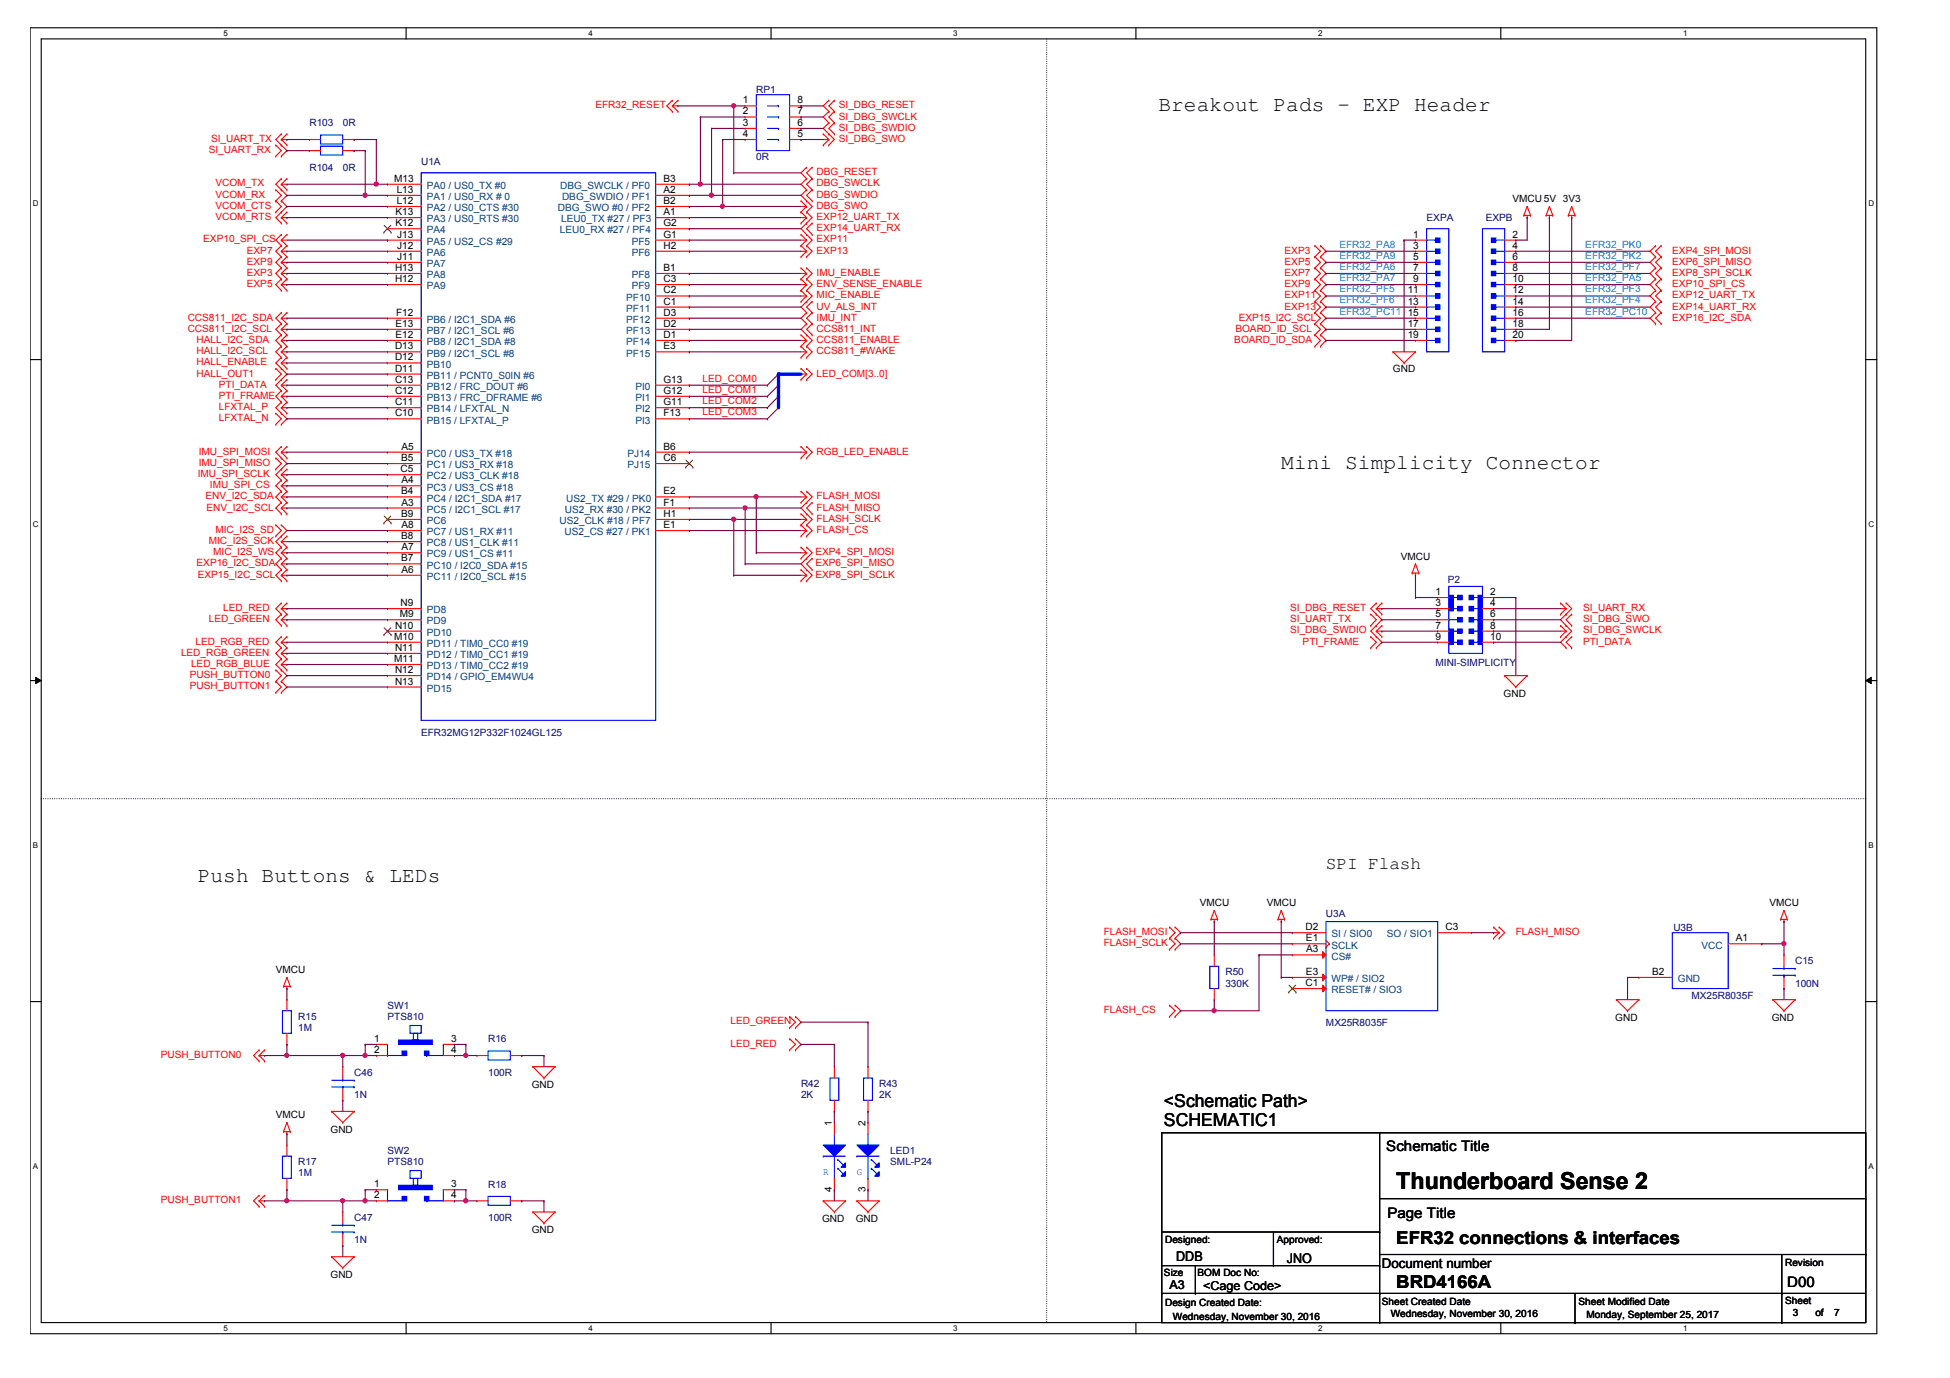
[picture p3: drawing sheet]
<svg xmlns="http://www.w3.org/2000/svg" width="297mm" height="210mm" viewBox="0 0 297 210" stroke-linecap="round" stroke-linejoin="round" font-family="sans-serif">
<defs><g id="words">
<text font-size="3.6" x="212.7" y="181.1">Thunderboard Sense 2</text>
<g font-size="3.2">
<text x="176.5" y="17">Breakout Pads - EXP Header</text>
<text x="195.2" y="71.4">Mini Simplicity Connector</text>
<text x="30.1" y="134.4">Push Buttons &amp; LEDs</text>
</g>
<g font-size="2.7">
<text x="202" y="132.3">SPI Flash</text>
<text x="177.3" y="171.6">SCHEMATIC1</text>
<text x="177.3" y="168.7">&lt;Schematic Path&gt;</text>
<text x="212.7" y="189.5">EFR32 connections &amp; interfaces</text>
<text x="212.7" y="196.2">BRD4166A</text>
</g>
<g font-size="2.2">
<text x="211.2" y="175.3">Schematic Title</text>
<text x="211.3" y="185.5">Page Title</text>
<text x="272.3" y="196">D00</text>
</g>
<g font-size="2">
<text x="179.2" y="192.2">DDB</text>
<text x="196" y="192.3">JNO</text>
<text x="210.5" y="193.2">Document number</text>
</g>
<g font-size="1.9">
<text x="178.2" y="196.3">A3</text>
<text x="183.3" y="196.5">&lt;Cage Code&gt;</text>
</g>
<g font-size="1.5" fill="#f00">
<text x="90.7" y="16.5">EFR32_RESET</text>
<text x="127.8" y="16.5">SI_DBG_RESET</text>
<text x="31.8" y="23.3">SI_UART_RX</text>
<text x="32.1" y="21.6">SI_UART_TX</text>
<text x="127.8" y="18.2">SI_DBG_SWCLK</text>
<text x="127.8" y="19.9">SI_DBG_SWDIO</text>
<text x="127.8" y="21.6">SI_DBG_SWO</text>
<text x="32.8" y="28.4">VCOM_TX</text>
<text x="124.4" y="28.4">DBG_SWCLK</text>
<text x="124.4" y="26.7">DBG_RESET</text>
<text x="32.8" y="31.8">VCOM_CTS</text>
<text x="32.8" y="33.5">VCOM_RTS</text>
<text x="32.8" y="30.1">VCOM_RX</text>
<text x="124.4" y="33.5">EXP12_UART_TX</text>
<text x="124.4" y="35.2">EXP14_UART_RX</text>
<text x="124.4" y="31.8">DBG_SWO</text>
<text x="124.4" y="30.1">DBG_SWDIO</text>
<text x="31" y="36.9">EXP10_SPI_CS</text>
<text x="37.6" y="38.6">EXP7</text>
<text x="37.6" y="40.3">EXP9</text>
<text x="124.4" y="38.6">EXP13</text>
<text x="124.4" y="36.9">EXP11</text>
<text x="195.7" y="38.6">EXP3</text>
<text x="195.7" y="40.3">EXP5</text>
<text x="254.7" y="38.6">EXP4_SPI_MOSI</text>
<text x="254.7" y="40.3">EXP6_SPI_MISO</text>
<text x="37.6" y="43.7">EXP5</text>
<text x="37.6" y="42">EXP3</text>
<text x="124.4" y="47.2">UV_ALS_INT</text>
<text x="124.4" y="43.7">ENV_SENSE_ENABLE</text>
<text x="124.4" y="45.4">MIC_ENABLE</text>
<text x="124.4" y="42">IMU_ENABLE</text>
<text x="195.7" y="43.7">EXP9</text>
<text x="195.7" y="45.4">EXP11</text>
<text x="195.7" y="47.2">EXP13</text>
<text x="195.7" y="42">EXP7</text>
<text x="254.7" y="42">EXP8_SPI_SCLK</text>
<text x="254.7" y="43.7">EXP10_SPI_CS</text>
<text x="254.7" y="45.4">EXP12_UART_TX</text>
<text x="254.7" y="47.2">EXP14_UART_RX</text>
<text x="28.6" y="48.9">CCS811_I2C_SDA</text>
<text x="28.6" y="50.5">CCS811_I2C_SCL</text>
<text x="29.9" y="53.9">HALL_I2C_SCL</text>
<text x="29.9" y="52.2">HALL_I2C_SDA</text>
<text x="124.4" y="53.9">CCS811_#WAKE</text>
<text x="124.4" y="52.2">CCS811_ENABLE</text>
<text x="124.4" y="48.9">IMU_INT</text>
<text x="124.4" y="50.5">CCS811_INT</text>
<text x="188" y="52.2">BOARD_ID_SDA</text>
<text x="188.2" y="50.5">BOARD_ID_SCL</text>
<text x="188.7" y="48.9">EXP15_I2C_SCL</text>
<text x="254.7" y="48.9">EXP16_I2C_SDA</text>
<text x="29.9" y="57.4">HALL_OUT1</text>
<text x="29.9" y="55.7">HALL_ENABLE</text>
<text x="33.3" y="59.1">PTI_DATA</text>
<text x="107" y="58.1">LED_COM0</text>
<text x="107" y="59.8">LED_COM1</text>
<text x="124.4" y="57.4">LED_COM[3..0]</text>
<text x="33.3" y="60.7">PTI_FRAME</text>
<text x="33.3" y="62.4">LFXTAL_P</text>
<text x="33.3" y="64.2">LFXTAL_N</text>
<text x="107" y="61.6">LED_COM2</text>
<text x="107" y="63.2">LED_COM3</text>
<text x="30.3" y="71">IMU_SPI_MISO</text>
<text x="30.3" y="69.3">IMU_SPI_MOSI</text>
<text x="124.4" y="69.3">RGB_LED_ENABLE</text>
<text x="30.1" y="72.7">IMU_SPI_SCLK</text>
<text x="31.3" y="76.1">ENV_I2C_SDA</text>
<text x="31.5" y="77.8">ENV_I2C_SCL</text>
<text x="32" y="74.4">IMU_SPI_CS</text>
<text x="124.4" y="76.1">FLASH_MOSI</text>
<text x="124.4" y="77.8">FLASH_MISO</text>
<text x="31.8" y="82.9">MIC_I2S_SCK</text>
<text x="32.8" y="81.2">MIC_I2S_SD</text>
<text x="124.4" y="79.5">FLASH_SCLK</text>
<text x="124.4" y="81.2">FLASH_CS</text>
<text x="29.9" y="86.3">EXP16_I2C_SDA</text>
<text x="30.1" y="88">EXP15_I2C_SCL</text>
<text x="32.5" y="84.6">MIC_I2S_WS</text>
<text x="124.2" y="88">EXP8_SPI_SCLK</text>
<text x="124.2" y="86.3">EXP6_SPI_MISO</text>
<text x="124.2" y="84.6">EXP4_SPI_MOSI</text>
<text x="31.8" y="94.8">LED_GREEN</text>
<text x="34" y="93.1">LED_RED</text>
<text x="196.5" y="93.1">SI_DBG_RESET</text>
<text x="196.5" y="94.8">SI_UART_TX</text>
<text x="241.1" y="94.8">SI_DBG_SWO</text>
<text x="241.1" y="93.1">SI_UART_RX</text>
<text x="27.6" y="99.9">LED_RGB_GREEN</text>
<text x="29.1" y="101.6">LED_RGB_BLUE</text>
<text x="29.8" y="98.2">LED_RGB_RED</text>
<text x="196.5" y="96.5">SI_DBG_SWDIO</text>
<text x="198.4" y="98.2">PTI_FRAME</text>
<text x="241.1" y="98.2">PTI_DATA</text>
<text x="241.1" y="96.5">SI_DBG_SWCLK</text>
<text x="28.9" y="103.3">PUSH_BUTTON0</text>
<text x="28.9" y="105">PUSH_BUTTON1</text>
<text x="168.1" y="142.5">FLASH_MOSI</text>
<text x="230.9" y="142.5">FLASH_MISO</text>
<text x="168.1" y="144.1">FLASH_SCLK</text>
<text x="168.1" y="154.3">FLASH_CS</text>
<text x="24.5" y="161.2">PUSH_BUTTON0</text>
<text x="111.3" y="159.5">LED_RED</text>
<text x="111.3" y="156">LED_GREEN</text>
<text x="24.5" y="183.3">PUSH_BUTTON1</text>
</g>
<g font-size="1.5">
<text x="113.2" y="15.7">1</text>
<text x="113.2" y="17.4">2</text>
<text x="121.5" y="17.4">7</text>
<text x="121.5" y="15.7">8</text>
<text x="113.2" y="19.2">3</text>
<text x="113.2" y="20.9">4</text>
<text x="121.5" y="20.9">5</text>
<text x="121.5" y="19.2">6</text>
<text x="60" y="27.7">M13</text>
<text x="60.4" y="29.4">L13</text>
<text x="101.1" y="27.7">B3</text>
<text x="101.1" y="29.4">A2</text>
<text x="60.3" y="32.8">K13</text>
<text x="60.3" y="34.5">K12</text>
<text x="60.4" y="31.1">L12</text>
<text x="101.1" y="31.1">B2</text>
<text x="101.1" y="32.8">A1</text>
<text x="101.1" y="34.5">G2</text>
<text x="230.4" y="30.8">VMCU 5V 3V3</text>
<text x="60.2" y="41.3">H13</text>
<text x="60.5" y="36.2">J13</text>
<text x="60.5" y="37.9">J12</text>
<text x="60.5" y="39.6">J11</text>
<text x="101.1" y="36.2">G1</text>
<text x="101.1" y="37.9">H2</text>
<text x="101.1" y="41.3">B1</text>
<text x="215.3" y="36.2">1</text>
<text x="215.3" y="37.9">3</text>
<text x="215.3" y="39.6">5</text>
<text x="215.3" y="41.3">7</text>
<text x="230.4" y="36.2">2</text>
<text x="230.4" y="37.9">4</text>
<text x="230.4" y="39.6">6</text>
<text x="230.4" y="41.3">8</text>
<text x="60.2" y="43">H12</text>
<text x="101.1" y="43">C3</text>
<text x="101.1" y="44.7">C2</text>
<text x="101.1" y="46.4">C1</text>
<text x="214.4" y="44.7">11</text>
<text x="214.4" y="46.4">13</text>
<text x="215.3" y="43">9</text>
<text x="230.4" y="43">10</text>
<text x="230.4" y="44.7">12</text>
<text x="230.4" y="46.4">14</text>
<text x="60.2" y="53.2">D13</text>
<text x="60.3" y="49.8">E13</text>
<text x="60.3" y="51.5">E12</text>
<text x="60.3" y="48.1">F12</text>
<text x="101.1" y="48.1">D3</text>
<text x="101.1" y="49.8">D2</text>
<text x="101.1" y="51.5">D1</text>
<text x="101.1" y="53.2">E3</text>
<text x="214.4" y="48.1">15</text>
<text x="214.4" y="49.8">17</text>
<text x="214.4" y="51.5">19</text>
<text x="230.4" y="48.1">16</text>
<text x="230.4" y="49.8">18</text>
<text x="230.4" y="51.5">20</text>
<text x="60.2" y="54.9">D12</text>
<text x="60.2" y="56.6">D11</text>
<text x="60.2" y="58.3">C13</text>
<text x="60.2" y="60">C12</text>
<text x="101.1" y="58.3">G13</text>
<text x="101.1" y="60">G12</text>
<text x="212.2" y="56.7">GND</text>
<text x="60.2" y="61.7">C11</text>
<text x="60.2" y="63.4">C10</text>
<text x="101.1" y="61.7">G11</text>
<text x="101.1" y="63.4">F13</text>
<text x="61" y="71.9">C5</text>
<text x="61.1" y="70.2">B5</text>
<text x="61.1" y="68.5">A5</text>
<text x="101.1" y="68.5">B6</text>
<text x="101.1" y="70.2">C6</text>
<text x="61.1" y="75.3">B4</text>
<text x="61.1" y="73.6">A4</text>
<text x="61.1" y="77">A3</text>
<text x="101.1" y="75.3">E2</text>
<text x="101.1" y="77">F1</text>
<text x="61.1" y="78.7">B9</text>
<text x="61.1" y="82.1">B8</text>
<text x="61.1" y="80.4">A8</text>
<text x="61.1" y="83.8">A7</text>
<text x="101.1" y="78.7">H1</text>
<text x="101.1" y="80.4">E1</text>
<text x="61.1" y="85.5">B7</text>
<text x="61.1" y="87.2">A6</text>
<text x="213.4" y="85.3">VMCU</text>
<text x="60.2" y="95.8">N10</text>
<text x="60.9" y="94">M9</text>
<text x="61" y="92.3">N9</text>
<text x="218.7" y="90.6">1</text>
<text x="218.7" y="92.3">3</text>
<text x="218.7" y="94">5</text>
<text x="218.7" y="95.8">7</text>
<text x="227" y="90.6">2</text>
<text x="227" y="92.3">4</text>
<text x="227" y="95.8">8</text>
<text x="227" y="94">6</text>
<text x="60" y="97.5">M10</text>
<text x="60" y="100.8">M11</text>
<text x="60.2" y="99.1">N11</text>
<text x="218.7" y="97.5">9</text>
<text x="227" y="97.5">10</text>
<text x="60.2" y="102.5">N12</text>
<text x="60.2" y="104.3">N13</text>
<text x="229" y="106.2">GND</text>
<text x="182.8" y="138">VMCU</text>
<text x="193" y="138">VMCU</text>
<text x="198.9" y="141.7">D2</text>
<text x="198.9" y="143.4">E1</text>
<text x="220.2" y="141.7">C3</text>
<text x="264.4" y="143.4">A1</text>
<text x="269.6" y="138">VMCU</text>
<text x="42" y="148.3">VMCU</text>
<text x="198.9" y="148.5">E3</text>
<text x="199" y="145.1">A3</text>
<text x="251.7" y="148.5">B2</text>
<text x="198.9" y="150.2">C1</text>
<text x="246.1" y="155.5">GND</text>
<text x="269.9" y="155.5">GND</text>
<text x="57" y="158.7">1</text>
<text x="57" y="160.4">2</text>
<text x="68.7" y="158.7">3</text>
<text x="68.7" y="160.4">4</text>
<text x="81" y="165.8">GND</text>
<text x="42" y="170.3">VMCU</text>
<text x="50.3" y="172.6">GND</text>
<text x="126.7" y="171.5" transform="rotate(-90 126.7 171.5)">1</text>
<text x="131.8" y="171.5" transform="rotate(-90 131.8 171.5)">2</text>
<text x="57" y="180.8">1</text>
<text x="57" y="182.5">2</text>
<text x="68.7" y="180.8">3</text>
<text x="68.7" y="182.5">4</text>
<text x="126.7" y="181.5" transform="rotate(-90 126.7 181.5)">4</text>
<text x="131.8" y="181.5" transform="rotate(-90 131.8 181.5)">3</text>
<text x="81" y="187.9">GND</text>
<text x="125.2" y="186.2">GND</text>
<text x="130.4" y="186.2">GND</text>
<text x="177.5" y="189.4">Designed:</text>
<text x="194.5" y="189.4">Approved:</text>
<text x="50.3" y="194.7">GND</text>
<text x="177.3" y="194.4">Size</text>
<text x="182.4" y="194.4">BOM Doc No:</text>
<text x="271.9" y="192.8">Revision</text>
<text x="177.5" y="199">Design Created Date:</text>
<text x="178.7" y="201">Wednesday, November 30, 2016</text>
<text x="210.5" y="198.8">Sheet Created Date</text>
<text x="211.9" y="200.7">Wednesday, November 30, 2016</text>
<text x="240.5" y="198.8">Sheet Modified Date</text>
<text x="241.7" y="200.8">Monday, September 25, 2017</text>
<text x="271.9" y="198.6">Sheet</text>
<text x="273.1" y="200.5">3</text>
<text x="276.5" y="200.5">of</text>
<text x="279.4" y="200.5">7</text>
</g>
<g font-size="1.5" fill="#000080">
<text x="115.2" y="14.1">RP1</text>
<text x="47.1" y="19.2">R103</text>
<text x="52.2" y="19.2">0R</text>
<text x="47.1" y="26">R104</text>
<text x="52.2" y="26">0R</text>
<text x="64.1" y="25.2">U1A</text>
<text x="115.2" y="24.3">0R</text>
<text x="217.3" y="33.7">EXPA</text>
<text x="226.3" y="33.7">EXPB</text>
<text x="220.5" y="88.9">P2</text>
<text x="218.7" y="101.4">MINI-SIMPLICITY</text>
<text x="64.1" y="112.1">EFR32MG12P332F1024GL125</text>
<text x="202" y="139.7">U3A</text>
<text x="254.9" y="141.8">U3B</text>
<text x="186.7" y="148.6">R50</text>
<text x="273.4" y="146.9">C15</text>
<text x="45.4" y="155.4">R15</text>
<text x="59" y="153.7">SW1</text>
<text x="59" y="155.4">PTS810</text>
<text x="186.7" y="150.3">330K</text>
<text x="257.7" y="152.1">MX25R8035F</text>
<text x="273.4" y="150.3">100N</text>
<text x="45.4" y="157.1">1M</text>
<text x="74.4" y="158.8">R16</text>
<text x="202" y="156.3">MX25R8035F</text>
<text x="53.9" y="163.9">C46</text>
<text x="53.9" y="167.3">1N</text>
<text x="74.4" y="163.9">100R</text>
<text x="122" y="165.6">R42</text>
<text x="122" y="167.3">2K</text>
<text x="133.9" y="165.6">R43</text>
<text x="133.9" y="167.3">2K</text>
<text x="45.4" y="177.5">R17</text>
<text x="45.4" y="179.2">1M</text>
<text x="59" y="175.8">SW2</text>
<text x="59" y="177.5">PTS810</text>
<text x="135.6" y="175.8">LED1</text>
<text x="135.6" y="177.5">SML-P24</text>
<text x="74.4" y="180.9">R18</text>
<text x="53.9" y="186">C47</text>
<text x="53.9" y="189.4">1N</text>
<text x="74.4" y="186">100R</text>
</g>
<g font-size="1.5" fill="#004080">
<text x="65" y="28.8">PA0 / US0_TX #0</text>
<text x="85.3" y="28.8">DBG_SWCLK / PF0</text>
<text x="65" y="30.5">PA1 / US0_RX # 0</text>
<text x="65" y="32.2">PA2 / US0_CTS #30</text>
<text x="65" y="33.9">PA3 / US0_RTS #30</text>
<text x="65" y="35.6">PA4</text>
<text x="85" y="32.2">DBG_SWO #0 / PF2</text>
<text x="85.3" y="35.6">LEU0_RX #27 / PF4</text>
<text x="85.5" y="33.9">LEU0_TX #27 / PF3</text>
<text x="85.6" y="30.5">DBG_SWDIO / PF1</text>
<text x="65" y="37.3">PA5 / US2_CS #29</text>
<text x="65" y="39">PA6</text>
<text x="65" y="40.7">PA7</text>
<text x="96.2" y="37.3">PF5</text>
<text x="96.2" y="39">PF6</text>
<text x="65" y="42.4">PA8</text>
<text x="65" y="44.1">PA9</text>
<text x="95.4" y="45.8">PF10</text>
<text x="95.4" y="47.5">PF11</text>
<text x="96.2" y="42.4">PF8</text>
<text x="96.2" y="44.1">PF9</text>
<text x="65" y="49.2">PB6 / I2C1_SDA #6</text>
<text x="65" y="50.9">PB7 / I2C1_SCL #6</text>
<text x="65" y="52.6">PB8 / I2C1_SDA #8</text>
<text x="95.4" y="49.2">PF12</text>
<text x="95.4" y="50.9">PF13</text>
<text x="95.4" y="52.6">PF14</text>
<text x="65" y="54.3">PB9 / I2C1_SCL #8</text>
<text x="65" y="56">PB10</text>
<text x="65" y="57.7">PB11 / PCNT0_S0IN #6</text>
<text x="65" y="59.4">PB12 / FRC_DOUT #6</text>
<text x="95.4" y="54.3">PF15</text>
<text x="96.8" y="59.4">PI0</text>
<text x="65" y="61.1">PB13 / FRC_DFRAME #6</text>
<text x="65" y="62.8">PB14 / LFXTAL_N</text>
<text x="65" y="64.5">PB15 / LFXTAL_P</text>
<text x="96.8" y="61.1">PI1</text>
<text x="96.8" y="62.8">PI2</text>
<text x="96.8" y="64.5">PI3</text>
<text x="65" y="69.6">PC0 / US3_TX #18</text>
<text x="65" y="71.3">PC1 / US3_RX #18</text>
<text x="95.6" y="69.6">PJ14</text>
<text x="95.6" y="71.3">PJ15</text>
<text x="65" y="73">PC2 / US3_CLK #18</text>
<text x="65" y="74.7">PC3 / US3_CS #18</text>
<text x="65" y="76.4">PC4 / I2C1_SDA #17</text>
<text x="86.2" y="76.4">US2_TX #29 / PK0</text>
<text x="65" y="78.1">PC5 / I2C1_SCL #17</text>
<text x="65" y="79.8">PC6</text>
<text x="65" y="81.5">PC7 / US1_RX #11</text>
<text x="65" y="83.2">PC8 / US1_CLK #11</text>
<text x="85.2" y="79.8">US2_CLK #18 / PF7</text>
<text x="86" y="81.5">US2_CS #27 / PK1</text>
<text x="86" y="78.1">US2_RX #30 / PK2</text>
<text x="65" y="84.9">PC9 / US1_CS #11</text>
<text x="65" y="86.6">PC10 / I2C0_SDA #15</text>
<text x="65" y="88.3">PC11 / I2C0_SCL #15</text>
<text x="65" y="93.4">PD8</text>
<text x="65" y="95.1">PD9</text>
<text x="65" y="96.9">PD10</text>
<text x="65" y="98.6">PD11 / TIM0_CC0 #19</text>
<text x="65" y="100.2">PD12 / TIM0_CC1 #19</text>
<text x="65" y="101.9">PD13 / TIM0_CC2 #19</text>
<text x="65" y="103.6">PD14 / GPIO_EM4WU4</text>
<text x="65" y="105.4">PD15</text>
<text x="202.8" y="142.8">SI / SIO0</text>
<text x="211.3" y="142.8">SO / SIO1</text>
<text x="202.8" y="144.5">SCLK</text>
<text x="202.8" y="149.6">WP# / SIO2</text>
<text x="202.8" y="146.2">CS#</text>
<text x="255.6" y="149.6">GND</text>
<text x="259.2" y="144.5">VCC</text>
<text x="202.8" y="151.3">RESET# / SIO3</text>
</g>
<g font-size="1.5" fill="#0080ff">
<text x="204" y="41.1">EFR32_PA6</text>
<text x="204" y="37.7">EFR32_PA8</text>
<text x="204" y="39.4">EFR32_PA9</text>
<text x="241.5" y="37.7">EFR32_PK0</text>
<text x="241.5" y="39.4">EFR32_PK2</text>
<text x="241.5" y="41.1">EFR32_PF7</text>
<text x="204" y="42.8">EFR32_PA7</text>
<text x="204" y="44.5">EFR32_PF5</text>
<text x="204" y="46.2">EFR32_PF6</text>
<text x="204" y="47.9">EFR32_PC11</text>
<text x="241.5" y="42.8">EFR32_PA5</text>
<text x="241.5" y="47.9">EFR32_PC10</text>
<text x="241.5" y="44.5">EFR32_PF3</text>
<text x="241.5" y="46.2">EFR32_PF4</text>
</g>
<g font-size="1.5" fill="#00f">
<text x="125.4" y="179">R</text>
<text x="130.5" y="179">G</text>
</g>
<g font-size="1.2">
<text x="34" y="5.5">5</text>
<text x="89.6" y="5.5">4</text>
<text x="145.2" y="5.5">3</text>
<text x="200.8" y="5.5">2</text>
<text x="256.4" y="5.5">1</text>
<text x="5" y="31.5">D</text>
<text x="284.6" y="31.5">D</text>
<text x="5" y="80.3">C</text>
<text x="284.6" y="80.3">C</text>
<text x="5" y="129.2">B</text>
<text x="284.6" y="129.2">B</text>
<text x="5" y="178.1">A</text>
<text x="284.6" y="178.1">A</text>
<text x="34" y="202.7">5</text>
<text x="89.6" y="202.7">4</text>
<text x="145.2" y="202.7">3</text>
<text x="200.8" y="202.7">2</text>
<text x="256.4" y="202.7">1</text>
</g>
</g></defs>
<path d="M4.6 4.2h281.3v199h-281.3zM6.3 5.9h277.9v195.6h-277.9z" fill="none" stroke="#000" stroke-width=".17"/>
<g fill="#fff">
<path d="M34 4.4h.7v1.4h-.7z"/>
<path d="M34 201.6h.7v1.4h-.7z"/>
</g>
<path d="M61.9 4.2v1.7M61.9 201.5v1.7" fill="none" stroke="#000" stroke-width=".17"/>
<g fill="#fff">
<path d="M89.6 4.4h.7v1.4h-.7z"/>
<path d="M89.6 201.6h.7v1.4h-.7z"/>
</g>
<path d="M117.4 4.2v1.7M117.4 201.5v1.7" fill="none" stroke="#000" stroke-width=".17"/>
<g fill="#fff">
<path d="M145.2 4.4h.7v1.4h-.7z"/>
<path d="M145.2 201.6h.7v1.4h-.7z"/>
</g>
<path d="M173 4.2v1.7M173 201.5v1.7" fill="none" stroke="#000" stroke-width=".17"/>
<g fill="#fff">
<path d="M200.8 4.4h.6v1.4h-.6z"/>
<path d="M200.8 201.6h.6v1.4h-.6z"/>
</g>
<path d="M228.6 4.2v1.7M228.6 201.5v1.7" fill="none" stroke="#000" stroke-width=".17"/>
<g fill="#fff">
<path d="M256.4 4.4h.6v1.4h-.6z"/>
<path d="M256.4 201.6h.6v1.4h-.6z"/>
<path d="M5 30.4h.9v1.3h-.9z"/>
<path d="M284.6 30.4h.9v1.3h-.9z"/>
<path d="M5 79.2h.9v1.4h-.9z"/>
<path d="M284.6 79.2h.9v1.4h-.9z"/>
</g>
<path d="M4.6 54.8h1.7M284.2 54.8h1.7" fill="none" stroke="#000" stroke-width=".17"/>
<g fill="#fff">
<path d="M5 128.1h.8v1.4h-.8z"/>
<path d="M284.6 128.1h.8v1.4h-.8z"/>
</g>
<path d="M4.6 103.7h1.7M284.2 103.7h1.7" fill="none" stroke="#000" stroke-width=".17"/>
<path d="M5.4 103.2l.9 .5-.9 .4zM284.2 103.7l.8-.5v.9z" fill="#000"/>
<path d="M5.4 103.2l.9 .5-.9 .4zM284.2 103.7l.8-.5v.9z" fill="none" stroke="#000" stroke-width=".15"/>
<g fill="#fff">
<path d="M5 177h.8v1.3h-.8z"/>
<path d="M284.6 177h.8v1.3h-.8z"/>
</g>
<g fill="none" stroke="#000" stroke-width=".17">
<path d="M4.6 152.6h1.7M284.2 152.6h1.7M177 172.6h107.2v28.9h-107.2zM210.2 172.6v28.9M177 197h.1M177 197h107.2M177 192.8h33.2M177 187.7h33.2M182.1 197h.1M182.1 192.8v4.2M194 192.8h.1M194 187.7v5.1"/>
<path d="M210.2 197h.1M210.2 192.8h.1M210.2 187.7h.1M210.2 182.6h74M210.2 191.1h74M239.9 197v4.5M271.4 197h.1M271.4 191.1v10.4M284.2 182.6h.1M284.2 191.1h.1M210.2 201.5h.1M239.9 201.5h.1"/>
<path d="M271.4 201.5h.1"/>
</g>
<path d="M159.4 5.9v195.6M6.3 121.7h277.9M284.2 121.7h.1M159.4 201.5h.1" fill="none" stroke="#000" stroke-width=".17" stroke-dasharray="0 .3"/>
<g fill="none" stroke="#f00" stroke-width=".17">
<path d="M102.4 17h.1M102.4 15.3h.1M102.4 16.1h.1M102.4 15.3l-.8 .8 .8 .9M102.4 16.1l.9 .9M102.4 16.1h.9M103.3 17h.1M103.3 15.3h.1M103.3 15.3l-.9 .8M126.3 17h.1M126.3 18.7h.1M126.3 15.3h.1"/>
<path d="M126.3 15.3l-.9 .8 .9 .9M126.3 17l-.9 .8 .9 .9M126.3 18.7l-.9 .9 1.7 1.7-.8 .8M127.1 17h.1M127.1 18.7h.1M127.1 15.3h.1M127.1 15.3l-.8 .8 .8 .9M127.1 17l-.8 .8 .8 .9M127.1 18.7l-.8 .9 .8 .8M42 30.6h.1M42 32.3h.1M42 28.9h.1"/>
<path d="M42 22.1h.1M42 23.8h.1M42 30.6l.9 .9-.9 .8M42 28.9l.9 .9-.9 .8M42 22.1l.9 .8-.9 .9M42.9 30.6h.1M42.9 32.3h.1M42.9 34h.1M42.9 33.1h.1M42.9 28.9h.1M42.9 27.2h.1M42.9 28.1h.1"/>
<path d="M42.9 22.1h.1M42.9 23.8h.1M42.9 20.4h.1M42.9 21.3h.1M42.9 37.4h.1M42.9 35.7h.1M42.9 36.6h.1M42.9 39.1h.1M42.9 38.3h.1M42.9 40h.1M42.9 33.1h.8M42.9 38.3h.8"/>
<path d="M42.9 36.6h.8M42.9 30.6l.8 .9-1.7 1.6 .9 .9M42.9 33.1l.8 .9M42.9 27.2l-.9 .9 1.7 1.7-.8 .8M42.9 28.1l.8 .8M42.9 28.1h.8M42.9 20.4l-.9 .9 1.7 1.6-.8 .9M42.9 21.3l.8 .8M42.9 21.3h.8M42.9 35.7l-.9 .9 .9 .8M42.9 36.6l.8 .8M42.9 37.4l-.9 .9 .9 .8"/>
<path d="M42.9 38.3l.8 .8M42.9 39.1l-.9 .9 .9 .8M42.9 40l.8 .8M42.9 40h.8M43.7 32.3h.1M43.7 34h.1M43.7 27.2h.1M43.7 28.9h.1M43.7 20.4h.1M43.7 22.1h.1M43.7 37.4h.1M43.7 35.7h.1"/>
<path d="M43.7 39.1h.1M43.7 32.3l-.8 .8M43.7 27.2l-.8 .9M43.7 20.4l-.8 .9M43.7 35.7l-.8 .9M43.7 37.4l-.8 .9M43.7 39.1l-.8 .9M122 32.3h.1M122 34h.1M122 39.1h.1M122 37.4h.1M122 35.7h.1"/>
<path d="M122 30.6h.1M122 32.3l.9 .8M122 33.1h.9M122 37.4l.9 .9M122 38.3h.9M122 35.7l.9 .9M122 36.6h.9M122 30.6l.9 .9M122 31.5h.9M122.9 32.3h.1M122.9 34h.1M122.9 33.1h.1"/>
<path d="M122.9 35.7h.1M122.9 39.1h.1M122.9 37.4h.1M122.9 38.3h.1M122.9 36.6h.1M122.9 27.2h.1M122.9 28.9h.1M122.9 30.6h.1M122.9 31.5h.1M122.9 25.5h.1M122.9 32.3l.8 .8-1.7 1.7 .9 .9M122.9 33.1l-.9 .9"/>
<path d="M122.9 37.4l.8 .9-.8 .8M122.9 38.3l-.9 .8M122.9 35.7l.8 .9-.8 .8M122.9 36.6l-.9 .8M122.9 25.5l-.9 .8 .9 .9M122.9 27.2l-.9 .9 .9 .8M122.9 28.9l-.9 .9 1.7 1.7-.8 .8M122.9 31.5l-.9 .8M123.7 34h.1M123.7 35.7h.1M123.7 27.2h.1M123.7 28.9h.1"/>
<path d="M123.7 30.6h.1M123.7 25.5h.1M123.7 34l-.8 .8 .8 .9M123.7 27.2l-.8 .9 .8 .8M123.7 28.9l-.8 .9 .8 .8M123.7 25.5l-.8 .8 .8 .9M125.4 22.1h.1M125.4 20.4h.1M125.4 21.3h.9M125.4 20.4l.9 .9M126.3 20.4h.1M126.3 22.1h.1"/>
<path d="M126.3 21.3h.1M126.3 21.3l-.9 .8M127.1 20.4h.1M200.3 37.4h.1M200.3 39.1h.1M200.3 37.4l.8 .9-.8 .8M200.3 39.1l.8 .9-.8 .8M201.1 37.4h.1M201.1 39.1h.1M201.1 37.4l.9 .9-.9 .8M201.1 39.1l.9 .9-.9 .8M232.1 32.8h.1"/>
<path d="M232.1 32.8h1M232.6 33.1h.1M232.6 31.5h.1M232.6 32.8v.3M232.6 31.5l-.5 1.3M232.6 31.5l.5 1.3M233.1 32.8h.1M235.5 32.8h.1M235.5 32.8h1M236 33.1h.1M236 31.5h.1M236 32.8v.3"/>
<path d="M236 31.5l-.5 1.3M236 31.5l.5 1.3M236.5 32.8h.1M238.9 32.8h.1M238.9 32.8h1M239.4 33.1h.1M239.4 31.5h.1M239.4 32.8v.3M239.4 31.5l-.5 1.3M239.4 31.5l.5 1.3M239.9 32.8h.1M252.2 37.4h.1"/>
<path d="M252.2 39.1h.1M252.2 37.4l-.9 .9 .9 .8M252.2 39.1l-.9 .9 .9 .8M253 37.4h.1M253 39.1h.1M253 37.4l-.8 .9 .8 .8M253 39.1l-.8 .9 .8 .8M42 57.8h.1M42 56.1h.1M42 56.1l.9 .9-.9 .8M42.9 42.5h.1M42.9 44.2h.1"/>
<path d="M42.9 43.3h.1M42.9 54.4h.1M42.9 52.7h.1M42.9 53.6h.1M42.9 51h.1M42.9 51.9h.1M42.9 49.3h.1M42.9 47.6h.1M42.9 48.5h.1M42.9 50.2h.1M42.9 59.5h.1M42.9 57.8h.1"/>
<path d="M42.9 58.7h.1M42.9 56.1h.1M42.9 55.3h.1M42.9 40.8h.1M42.9 41.7h.1M42.9 53.6h.8M42.9 42.5l-.9 .8 .9 .9M42.9 43.3l.8 .9M42.9 43.3h.8M42.9 52.7l-.9 .9 .9 .8M42.9 53.6l.8 .8M42.9 51l-.9 .9 .9 .8"/>
<path d="M42.9 51.9l.8 .8M42.9 51.9h.8M42.9 47.6l-.9 .9 .9 .8M42.9 48.5l.8 .8M42.9 48.5h.8M42.9 49.3l-.9 .9 .9 .8M42.9 50.2l.8 .8M42.9 50.2h.8M42.9 54.4l-.9 .9 1.7 1.7-1.7 1.7 .9 .8M42.9 58.7l.8 .8M42.9 58.7h.8M42.9 59.5l-.9 .9 .9 .9"/>
<path d="M42.9 55.3l.8 .8M42.9 55.3h.8M42.9 40.8l-.9 .9 .9 .8M42.9 41.7l.8 .8M42.9 41.7h.8M43.7 42.5h.1M43.7 44.2h.1M43.7 54.4h.1M43.7 52.7h.1M43.7 51h.1M43.7 49.3h.1M43.7 47.6h.1"/>
<path d="M43.7 59.5h.1M43.7 57.8h.1M43.7 56.1h.1M43.7 40.8h.1M43.7 42.5l-.8 .8M43.7 52.7l-.8 .9M43.7 51l-.8 .9M43.7 47.6l-.8 .9M43.7 49.3l-.8 .9M43.7 57.8l-.8 .9M43.7 59.5l-.8 .9M43.7 54.4l-.8 .9"/>
<path d="M43.7 40.8l-.8 .9M122 56.1h.1M122 57.8h.1M122 52.7h.1M122 54.4h.1M122 51h.1M122 42.5h.1M122 44.2h.1M122 45.9h.1M122 40.8h.1M122 53.6h.9M122 43.3h.9"/>
<path d="M122 51.9h.9M122 41.7h.9M122 56.1l.9 .9M122 57h.9M122 52.7l.9 .9M122 51l.9 .9M122 42.5l.9 .8M122 44.2l.9 .9M122 45.1h.9M122 40.8l.9 .9M122.9 56.1h.1M122.9 57.8h.1"/>
<path d="M122.9 57h.1M122.9 45.9h.1M122.9 47.6h.1M122.9 52.7h.1M122.9 54.4h.1M122.9 53.6h.1M122.9 51h.1M122.9 51.9h.1M122.9 49.3h.1M122.9 42.5h.1M122.9 44.2h.1M122.9 43.3h.1"/>
<path d="M122.9 45.1h.1M122.9 40.8h.1M122.9 41.7h.1M122.9 56.1l.8 .9-.8 .8M122.9 57l-.9 .8M122.9 44.2l.8 .9-1.7 1.7 .9 .8M122.9 52.7l.8 .9-.8 .8M122.9 53.6l-.9 .8M122.9 49.3l-.9 .9 1.7 1.7-.8 .8M122.9 51.9l-.9 .8M122.9 47.6l-.9 .9 .9 .8M122.9 42.5l.8 .8-.8 .9"/>
<path d="M122.9 43.3l-.9 .9M122.9 45.1l-.9 .8M122.9 40.8l.8 .9-.8 .8M122.9 41.7l-.9 .8M123.7 45.9h.1M123.7 47.6h.1M123.7 49.3h.1M123.7 51h.1M123.7 45.9l-.8 .9 .8 .8M123.7 47.6l-.8 .9 .8 .8M123.7 49.3l-.8 .9 .8 .8M200.3 42.5h.1"/>
<path d="M200.3 44.2h.1M200.3 45.9h.1M200.3 47.6h.1M200.3 40.8h.1M200.3 49.3h.1M200.3 51h.1M200.3 52.7h.1M200.3 42.5l.8 .8-.8 .9M200.3 44.2l.8 .9-.8 .8M200.3 45.9l.8 .9-.8 .8M200.3 40.8l.8 .9-.8 .8M200.3 47.6l.8 .9-.8 .8"/>
<path d="M200.3 49.3l.8 .9-.8 .8M200.3 51l.8 .9-.8 .8M201.1 42.5h.1M201.1 44.2h.1M201.1 45.9h.1M201.1 47.6h.1M201.1 40.8h.1M201.1 49.3h.1M201.1 51h.1M201.1 52.7h.1M201.1 42.5l.9 .8-.9 .9M201.1 44.2l.9 .9-.9 .8"/>
<path d="M201.1 45.9l.9 .9-.9 .8M201.1 40.8l.9 .9-.9 .8M201.1 47.6l.9 .9-.9 .8M201.1 49.3l.9 .9-.9 .8M201.1 51l.9 .9-.9 .8M212.2 53.6h.1M212.2 53.6h3.4M212.2 53.6l1.7 1.7M213.9 55.3h.1M215.6 53.6h.1M215.6 53.6l-1.7 1.7M252.2 47.6h.1"/>
<path d="M252.2 49.3h.1M252.2 40.8h.1M252.2 42.5h.1M252.2 44.2h.1M252.2 45.9h.1M252.2 47.6l-.9 .9 .9 .8M252.2 40.8l-.9 .9 .9 .8M252.2 42.5l-.9 .8 .9 .9M252.2 44.2l-.9 .9 .9 .8M252.2 45.9l-.9 .9 .9 .8M253 47.6h.1M253 49.3h.1"/>
<path d="M253 40.8h.1M253 42.5h.1M253 44.2h.1M253 45.9h.1M253 47.6l-.8 .9 .8 .8M253 40.8l-.8 .9 .8 .8M253 42.5l-.8 .8 .8 .9M253 44.2l-.8 .9 .8 .8M253 45.9l-.8 .9 .8 .8M42 69.8h.1M42 71.5h.1M42 64.6h.1"/>
<path d="M42 62.9h.1M42 80h.1M42 69.8l.9 .8-.9 .9M42 62.9l.9 .9-.9 .8M42 80l.9 .8-.9 .9M42.9 78.3h.1M42.9 76.5h.1M42.9 77.4h.1M42.9 74.8h.1M42.9 75.7h.1M42.9 69.8h.1M42.9 71.5h.1"/>
<path d="M42.9 68h.1M42.9 68.9h.1M42.9 73.2h.1M42.9 72.3h.1M42.9 74h.1M42.9 61.3h.1M42.9 60.4h.1M42.9 62.9h.1M42.9 62.1h.1M42.9 64.6h.1M42.9 80h.1M42.9 76.5l-.9 .9 .9 .9"/>
<path d="M42.9 77.4l.8 .9M42.9 77.4h.8M42.9 74.8l-.9 .9 .9 .8M42.9 75.7l.8 .8M42.9 75.7h.8M42.9 69.8l.8 .8-1.7 1.7 .9 .9M42.9 68l-.9 .9 .9 .9M42.9 68.9l.8 .9M42.9 68.9h.8M42.9 72.3l.8 .9M42.9 72.3h.8M42.9 73.2l-.9 .8 .9 .8"/>
<path d="M42.9 74l.8 .8M42.9 74h.8M42.9 60.4l.8 .9M42.9 60.4h.8M42.9 61.3l-.9 .8 1.7 1.7-.8 .8M42.9 62.1l.8 .8M42.9 62.1h.8M42.9 80l.8 .8-1.7 1.7 .9 .9M43.7 78.3h.1M43.7 76.5h.1M43.7 74.8h.1M43.7 69.8h.1"/>
<path d="M43.7 68h.1M43.7 73.2h.1M43.7 71.5h.1M43.7 61.3h.1M43.7 62.9h.1M43.7 76.5l-.8 .9M43.7 74.8l-.8 .9M43.7 68l-.8 .9M43.7 71.5l-.8 .8M43.7 73.2l-.8 .8M43.7 61.3l-.8 .8M122 68h.1"/>
<path d="M122 69.8h.1M122 78.3h.1M122 80h.1M122 74.8h.1M122 76.5h.1M122 75.7h.9M122 68.9h.9M122 68l.9 .9M122 78.3l.9 .8M122 79.1h.9M122 74.8l.9 .9M122 80l.9 .8"/>
<path d="M122.9 68h.1M122.9 69.8h.1M122.9 68.9h.1M122.9 78.3h.1M122.9 80h.1M122.9 79.1h.1M122.9 74.8h.1M122.9 76.5h.1M122.9 75.7h.1M122.9 68l.8 .9-.8 .9M122.9 68.9l-.9 .9M122.9 78.3l.8 .8-.8 .9"/>
<path d="M122.9 79.1l-.9 .9M122.9 74.8l.8 .9-1.7 1.7 .9 .9M122.9 75.7l-.9 .8M122.9 80l.8 .8-.8 .9M123.7 76.5h.1M123.7 78.3h.1M123.7 76.5l-.8 .9 .8 .9M42 81.7h.1M42.9 93.6h.1M42.9 91.9h.1M42.9 92.7h.1M42.9 95.3h.1"/>
<path d="M42.9 94.4h.1M42.9 98.7h.1M42.9 97h.1M42.9 97.8h.1M42.9 99.5h.1M42.9 88.5h.1M42.9 86.8h.1M42.9 87.6h.1M42.9 85h.1M42.9 85.9h.1M42.9 81.7h.1M42.9 83.4h.1"/>
<path d="M42.9 82.5h.1M42.9 84.2h.1M42.9 92.7h.8M42.9 91.9l-.9 .8 .9 .9M42.9 92.7l.8 .9M42.9 93.6l-.9 .8 .9 .9M42.9 94.4l.8 .9M42.9 94.4h.8M42.9 97l-.9 .8 .9 .9M42.9 97.8l.8 .9M42.9 97.8h.8M42.9 98.7l-.9 .8 .9 .9"/>
<path d="M42.9 99.5l.8 .9M42.9 99.5h.8M42.9 86.8l-.9 .8 .9 .9M42.9 87.6l.8 .9M42.9 87.6h.8M42.9 85l-.9 .9 .9 .9M42.9 85.9l.8 .9M42.9 85.9h.8M42.9 82.5l.8 .9M42.9 82.5h.8M42.9 83.4l-.9 .8 .9 .8M42.9 84.2l.8 .8"/>
<path d="M42.9 84.2h.8M43.7 93.6h.1M43.7 91.9h.1M43.7 95.3h.1M43.7 98.7h.1M43.7 97h.1M43.7 88.5h.1M43.7 86.8h.1M43.7 85h.1M43.7 83.4h.1M43.7 81.7h.1M43.7 91.9l-.8 .8"/>
<path d="M43.7 93.6l-.8 .8M43.7 97l-.8 .8M43.7 98.7l-.8 .8M43.7 86.8l-.8 .8M43.7 85l-.8 .9M43.7 81.7l-.8 .8M43.7 83.4l-.8 .8M122 86.8h.1M122 88.5h.1M122 81.7h.1M122 83.4h.1M122 85h.1"/>
<path d="M122 87.6h.9M122 84.2h.9M122 86.8l.9 .8M122 80.8h.9M122 83.4l.9 .8M122.9 86.8h.1M122.9 88.5h.1M122.9 87.6h.1M122.9 81.7h.1M122.9 80.8h.1M122.9 85h.1M122.9 83.4h.1"/>
<path d="M122.9 84.2h.1M122.9 86.8l.8 .8-.8 .9M122.9 87.6l-.9 .9M122.9 80.8l-.9 .9M122.9 83.4l.8 .8-1.7 1.7 .9 .9M122.9 84.2l-.9 .8M123.7 86.8h.1M123.7 85h.1M123.7 85l-.8 .9 .8 .9M208.8 97h.1M208.8 98.7h.1M208.8 95.3h.1"/>
<path d="M208.8 93.6h.1M208.8 97l.8 .8-.8 .9M208.8 93.6l.8 .8-.8 .9M209.6 97h.1M209.6 98.7h.1M209.6 91.9h.1M209.6 93.6h.1M209.6 92.7h.1M209.6 95.3h.1M209.6 96.1h.1M209.6 95.3l-.8 .8 1.7 1.7-.9 .9M209.6 96.1h.9"/>
<path d="M209.6 92.7h.9M209.6 91.9l-.8 .8 1.7 1.7-.9 .9M209.6 92.7l.9 .9M209.6 96.1l.9 .9M210.5 91.9h.1M210.5 93.6h.1M210.5 95.3h.1M210.5 97h.1M210.5 91.9l-.9 .8M210.5 95.3l-.9 .8M215.1 87.3h.1M215.1 87.3h1"/>
<path d="M215.6 87.6h.1M215.6 85.9h.1M215.6 87.3v.3M215.6 85.9l-.5 1.4M215.6 85.9l.5 1.4M216.1 87.3h.1M237.7 95.3h.1M237.7 97h.1M237.7 91.9h.1M237.7 93.6h.1M237.7 95.3l.9 .8M237.7 96.1h.9"/>
<path d="M237.7 91.9l.9 .8M237.7 92.7h.9M238.6 98.7h.1M238.6 97h.1M238.6 95.3h.1M238.6 93.6h.1M238.6 96.1h.1M238.6 91.9h.1M238.6 92.7h.1M238.6 95.3l.8 .8-1.7 1.7 .9 .9M238.6 91.9l.8 .8-1.7 1.7 .9 .9M238.6 96.1l-.9 .9"/>
<path d="M238.6 92.7l-.9 .9M239.4 98.7h.1M239.4 97h.1M239.4 95.3h.1M239.4 93.6h.1M239.4 97l-.8 .8 .8 .9M239.4 93.6l-.8 .8 .8 .9M42 102.1h.1M42 103.8h.1M42 105.5h.1M42 102.1l.9 .8-.9 .9M42 103.8l.9 .8-.9 .9"/>
<path d="M42.9 102.1h.1M42.9 103.8h.1M42.9 105.5h.1M42.9 100.4h.1M42.9 101.2h.1M42.9 100.4l-.9 .8 1.7 1.7-.8 .9M42.9 103.8l.8 .8-.8 .9M42.9 101.2l.8 .9M42.9 101.2h.8M43.7 100.4h.1M43.7 102.1h.1M43.7 100.4l-.8 .8"/>
<path d="M229.2 102.9h.1M229.2 102.9h3.4M229.2 102.9l1.7 1.7M230.9 104.6h.1M232.6 102.9h.1M232.6 102.9l-1.7 1.7M185 138.7h.1M185 138.7l-.5 1.3M185 138.7l.5 1.3M195.2 138.7h.1M195.2 138.7l-.5 1.3M195.2 138.7l.5 1.3"/>
<path d="M271.8 138.7h.1M271.8 138.7l-.6 1.3M271.8 138.7l.5 1.3M39.5 159.9h.1M39.5 159.9l-.9 .9 .9 .8M40.3 159.9h.1M40.3 159.9l-.8 .9M43.2 150.2h.1M43.2 150.2h1M43.7 150.6h.1M43.7 148.9h.1M43.7 150.2v.4"/>
<path d="M43.7 148.9l-.5 1.3M43.7 148.9l.5 1.3M44.2 150.2h.1M120.3 158.2h.1M120.3 159.9h.1M120.3 154.9h.1M120.3 156.5h.1M120.3 158.2l.9 .9-.9 .8M120.3 154.9l.9 .8-.9 .8M121.2 158.2h.1M121.2 159.9h.1M121.2 154.9h.1"/>
<path d="M121.2 156.5h.1M121.2 158.2l.8 .9-.8 .8M121.2 154.9l.8 .8-.8 .8M178.2 142.9h.1M178.2 141.2h.1M178.2 154.9h.1M178.2 153.1h.1M178.2 144.6h.1M178.2 141.2l.8 .9-.8 .8M178.2 153.1l.8 .9-.8 .9M178.2 142.9l.8 .9-.8 .8M179 142.9h.1"/>
<path d="M179 141.2h.1M179 154.9h.1M179 153.1h.1M179 144.6h.1M179 141.2l.8 .9-.8 .8M179 153.1l.8 .9-.8 .9M179 142.9l.8 .9-.8 .8M184.5 140h.1M184.5 140h1M185 140.4h.1M185 140v.4M185.5 140h.1"/>
<path d="M194.7 140h.1M194.7 140h1M195.2 140.4h.1M195.2 140v.4M195.7 140h.1M227.5 142.9h.1M227.5 141.2h.1M227.5 141.2l.9 .9M227.5 142.1h.9M228.4 142.9h.1M228.4 141.2h.1M228.4 142.1h.1"/>
<path d="M228.4 141.2l.8 .9-.8 .8M228.4 142.1l-.9 .8M246.2 152.3h.1M246.2 152.3h3.5M246.2 152.3l1.7 1.7M247.9 154h.1M249.7 152.3h.1M249.7 152.3l-1.8 1.7M270.1 152.3h.1M270.1 152.3h3.3M270.1 152.3l1.7 1.7M271.2 140h.1"/>
<path d="M271.2 140h1.1M271.8 140.4h.1M271.8 154h.1M271.8 140v.4M272.3 140h.1M273.4 152.3h.1M273.4 152.3l-1.6 1.7M39.5 161.6h.1M39.5 160.8h.1M39.5 160.8l.8 .8M39.5 160.8h.8M40.3 161.6h.1"/>
<path d="M43.2 172.4h.1M43.2 172.4h1M43.7 172.7h.1M43.7 171h.1M43.7 172.4v.3M43.7 171l-.5 1.4M43.7 171l.5 1.4M44.2 172.4h.1M50.5 169.3h.1M50.5 169.3h3.4M50.5 169.3l1.7 1.7M52.2 171h.1"/>
<path d="M53.9 169.3h.1M53.9 169.3l-1.7 1.7M81.2 162.5h.1M81.2 162.5h3.4M81.2 162.5l1.7 1.7M82.9 164.2h.1M84.6 162.5h.1M84.6 162.5l-1.7 1.7M39.5 183.8h.1M39.5 182.1h.1M39.5 182.9h.1M39.5 182.9h.8"/>
<path d="M39.5 182.1l-.9 .8 .9 .9M39.5 182.9l.8 .9M40.3 183.8h.1M40.3 182.1h.1M40.3 182.1l-.8 .8M50.5 191.4h.1M50.5 191.4h3.4M50.5 191.4l1.7 1.7M52.2 193.1h.1M53.9 191.4h.1M53.9 191.4l-1.7 1.7M81.2 184.6h.1"/>
<path d="M81.2 184.6h3.4M81.2 184.6l1.7 1.7M82.9 186.3h.1M84.6 184.6h.1M84.6 184.6l-1.7 1.7M125.4 182.9h.1M125.4 182.9h3.4M125.4 182.9l1.7 1.7M127.1 184.6h.1M128.8 182.9h.1M128.8 182.9l-1.7 1.7M130.5 182.9h.1"/>
<path d="M130.5 182.9h3.4M130.5 182.9l1.7 1.7M132.2 184.6h.1M133.9 182.9h.1M133.9 182.9l-1.7 1.7"/>
</g>
<path d="M116.9 58.7h.1M118.6 57l-1.7 1.7M118.6 58.7l-1.7 1.7M116.9 60.4h.1M116.9 62.1h.1M116.9 63.8h.1M118.6 60.4l-1.7 1.7M118.6 62.1l-1.7 1.7" fill="none" stroke="#800040" stroke-width=".17"/>
<path d="M59 182.9h.1M59 182.9h2.6" fill="none" stroke="#00f" stroke-width=".17"/>
<path d="M60.7 180.6h5.1v.6h-5.1z" fill-rule="evenodd" fill="#00f"/>
<path d="M63 179.5h.6v1.1h-.6zM60.7 180.6h5.1v.6h-5.1z" fill="none" stroke="#00f" stroke-width=".17"/>
<path d="M64.7 182.2h.6v.7h-.6z" fill-rule="evenodd" fill="#00f"/>
<path d="M62.5 178.3h1.6v1.2h-1.6zM64.7 182.2h.6v.7h-.6z" fill="none" stroke="#00f" stroke-width=".17"/>
<path d="M61.2 182.2h.7v.7h-.7z" fill-rule="evenodd" fill="#00f"/>
<g fill="none" stroke="#00f" stroke-width=".17">
<path d="M217.3 38.3h1.7M217.3 40h1.7M219 38.3h.1M219 40h.1M254.7 142.1h8.5v8.5h-8.5zM43 176.1h1.4v3.4h-1.4zM59 181.2h.1M59 181.2v1.7M61.2 182.2h.7v.7h-.7zM65 182.9h.1M67.5 181.2h.1M67.5 181.2v1.7h-2.5"/>
<path d="M74.4 182.2h3.3v1.4h-3.3z"/>
</g>
<g fill="none" stroke="#f00" stroke-width=".17">
<path d="M249.7 148.9h.1M249.7 148.9h5M263.2 143.8h5.2M268.4 143.8h.1M43.7 174.4h.1M43.7 174.4v1.7M43.7 179.5v1.7M43.7 181.2h.1M57.3 181.2h.1M57.3 182.9h.1M57.3 181.2h1.7M57.3 182.9h1.7"/>
<path d="M67.5 181.2h1.7M67.5 182.9h1.7M69.2 181.2h.1M69.2 182.9h.1M72.7 182.9h.1M72.7 182.9h1.7M77.7 182.9h1.8M79.5 182.9h.1"/>
</g>
<path d="M218.7 36.2h.6v.7h-.6z" fill-rule="evenodd" fill="#00f"/>
<path d="M218.7 36.2h.6v.7h-.6z" fill="none" stroke="#00f" stroke-width=".17"/>
<path d="M218.7 37.9h.6v.7h-.6z" fill-rule="evenodd" fill="#00f"/>
<path d="M218.7 37.9h.6v.7h-.6zM217.3 41.7h1.7M217.3 43.3h1.7M219 41.7h.1M219 43.3h.1" fill="none" stroke="#00f" stroke-width=".17"/>
<path d="M218.7 41.3h.6v.7h-.6z" fill-rule="evenodd" fill="#00f"/>
<path d="M217.3 45.1h1.7M218.7 41.3h.6v.7h-.6zM219 45.1h.1" fill="none" stroke="#00f" stroke-width=".17"/>
<path d="M218.7 39.6h.6v.7h-.6z" fill-rule="evenodd" fill="#00f"/>
<path d="M218.7 39.6h.6v.7h-.6zM217.3 46.8h1.7M219 46.8h.1" fill="none" stroke="#00f" stroke-width=".17"/>
<path d="M218.7 44.7h.6v.7h-.6z" fill-rule="evenodd" fill="#00f"/>
<path d="M218.7 44.7h.6v.7h-.6z" fill="none" stroke="#00f" stroke-width=".17"/>
<path d="M218.7 43h.6v.7h-.6z" fill-rule="evenodd" fill="#00f"/>
<path d="M217.3 48.5h1.7M218.7 43h.6v.7h-.6zM219 48.5h.1" fill="none" stroke="#00f" stroke-width=".17"/>
<path d="M218.7 48.1h.6v.7h-.6z" fill-rule="evenodd" fill="#00f"/>
<path d="M217.3 50.2h1.7M218.7 48.1h.6v.7h-.6zM219 50.2h.1" fill="none" stroke="#00f" stroke-width=".17"/>
<path d="M218.7 46.4h.6v.7h-.6z" fill-rule="evenodd" fill="#00f"/>
<path d="M217.3 51.9h1.7M218.7 46.4h.6v.7h-.6zM219 51.9h.1" fill="none" stroke="#00f" stroke-width=".17"/>
<path d="M218.7 51.5h.6v.7h-.6z" fill-rule="evenodd" fill="#00f"/>
<path d="M218.7 51.5h.6v.7h-.6z" fill="none" stroke="#00f" stroke-width=".17"/>
<path d="M218.7 49.8h.6v.7h-.6z" fill-rule="evenodd" fill="#00f"/>
<g fill="none" stroke="#00f" stroke-width=".17">
<path d="M217.3 34.8h3.4v18.8h-3.4zM217.3 36.6h1.7M219 36.6h.1M218.7 49.8h.6v.7h-.6zM184.3 147.2h1.3v3.4h-1.3zM59 160.8h.1M59 160.8h2.6M50.5 186.6h3.4M50.5 187.7h3.4M52.2 187.7h.1M52.2 186.6h.1M52.2 186.3v.3"/>
<path d="M52.2 187.7v.3M53.9 186.6h.1M53.9 187.7h.1"/>
</g>
<g fill="none" stroke="#f00" stroke-width=".17">
<path d="M215.6 36.6h.1M215.6 38.3h.1M215.6 40h.1M215.6 36.6h1.7M215.6 38.3h1.7M215.6 40h1.7M215.6 41.7h.1M215.6 43.3h.1M215.6 45.1h.1M215.6 46.8h.1M215.6 48.5h.1M215.6 50.2h.1"/>
<path d="M215.6 51.9h.1M215.6 41.7h1.7M215.6 43.3h1.7M215.6 45.1h1.7M215.6 46.8h1.7M215.6 48.5h1.7M215.6 50.2h1.7M215.6 51.9h1.7M185 152.3h.1M185 145.5h.1M185 145.5v1.7M185 150.6v1.7"/>
<path d="M52.2 184.6h.1M52.2 189.7h.1M52.2 184.6v1.7M52.2 188v1.7"/>
</g>
<path d="M60.7 158.4h5.1v.7h-5.1z" fill-rule="evenodd" fill="#00f"/>
<path d="M60.7 158.4h5.1v.7h-5.1zM63 157.4h.6v1h-.6z" fill="none" stroke="#00f" stroke-width=".17"/>
<path d="M64.7 160.1h.6v.7h-.6z" fill-rule="evenodd" fill="#00f"/>
<path d="M62.5 156.2h1.6v1.2h-1.6zM64.7 160.1h.6v.7h-.6z" fill="none" stroke="#00f" stroke-width=".17"/>
<path d="M61.2 160.1h.7v.7h-.7z" fill-rule="evenodd" fill="#00f"/>
<g fill="none" stroke="#00f" stroke-width=".17">
<path d="M220.7 94.4h.1M220.7 94.4h1.4M59 159.1h.1M59 159.1v1.7M67.5 159.1h.1M67.5 159.1v1.7h-2.5M50.5 164.5h3.4M50.5 165.6h3.4M52.2 165.6h.1M52.2 164.5h.1M52.2 164.2v.3M52.2 165.6v.3"/>
<path d="M53.9 164.5h.1M53.9 165.6h.1M61.2 160.1h.7v.7h-.7zM65 160.8h.1"/>
</g>
<path d="M57.3 159.1h.1M57.3 159.1h1.7M67.5 159.1h1.7M69.2 159.1h.1M52.2 162.5h.1M52.2 167.6h.1M52.2 162.5v1.7M52.2 165.9v1.7M57.3 160.8h.1M57.3 160.8h1.7M67.5 160.8h1.7M69.2 160.8h.1" fill="none" stroke="#f00" stroke-width=".17"/>
<path d="M223.8 94.1h.7v.6h-.7z" fill-rule="evenodd" fill="#00f"/>
<path d="M220.7 92.7h.1M220.7 92.7h1.4M223.8 94.1h.7v.6h-.7zM224.5 94.4h1.3M224.5 97.8h1.3M225.8 94.4h.1M225.8 97.8h.1" fill="none" stroke="#00f" stroke-width=".17"/>
<path d="M223.8 92.4h.7v.6h-.7z" fill-rule="evenodd" fill="#00f"/>
<path d="M223.8 92.4h.7v.6h-.7zM224.5 92.7h1.3M225.8 92.7h.1" fill="none" stroke="#00f" stroke-width=".17"/>
<path d="M222.1 90.7h.6v.7h-.6z" fill-rule="evenodd" fill="#00f"/>
<path d="M220.7 91h.1M220.7 91h1.4M222.1 90.7h.6v.7h-.6z" fill="none" stroke="#00f" stroke-width=".17"/>
<path d="M223.8 90.7h.7v.7h-.7z" fill-rule="evenodd" fill="#00f"/>
<path d="M223.8 90.7h.7v.7h-.7zM224.5 91h1.3M225.8 91h.1" fill="none" stroke="#00f" stroke-width=".17"/>
<path d="M222.1 94.1h.6v.6h-.6z" fill-rule="evenodd" fill="#00f"/>
<path d="M220.7 96.1h1.4M220.7 97.8h1.4M222.1 94.1h.6v.6h-.6zM222.1 96.1h.1M222.1 97.8h.1M224.5 96.1h1.3M225.8 96.1h.1" fill="none" stroke="#00f" stroke-width=".17"/>
<path d="M223.8 95.8h.7v.7h-.7z" fill-rule="evenodd" fill="#00f"/>
<path d="M223.8 95.8h.7v.7h-.7z" fill="none" stroke="#00f" stroke-width=".17"/>
<path d="M223.8 97.5h.7v.7h-.7z" fill-rule="evenodd" fill="#00f"/>
<path d="M223.8 97.5h.7v.7h-.7z" fill="none" stroke="#00f" stroke-width=".17"/>
<path d="M222.1 95.8h.6v.7h-.6z" fill-rule="evenodd" fill="#00f"/>
<path d="M222.1 95.8h.6v.7h-.6z" fill="none" stroke="#00f" stroke-width=".17"/>
<path d="M222.1 97.5h.6v.7h-.6z" fill-rule="evenodd" fill="#00f"/>
<path d="M222.1 97.5h.6v.7h-.6z" fill="none" stroke="#00f" stroke-width=".17"/>
<path d="M222.1 92.4h.6v.6h-.6z" fill-rule="evenodd" fill="#00f"/>
<path d="M220.7 89.3h5.1v10.2h-5.1zM222.1 92.4h.6v.6h-.6z" fill="none" stroke="#00f" stroke-width=".17"/>
<path d="M225.1 90.7h.7v7.5h-.7z" fill-rule="evenodd" fill="#00f"/>
<path d="M225.1 90.7h.7v7.5h-.7z" fill="none" stroke="#00f" stroke-width=".17"/>
<path d="M220.7 90.7h.7v2.3h-.7z" fill-rule="evenodd" fill="#00f"/>
<path d="M220.7 90.7h.7v2.3h-.7z" fill="none" stroke="#00f" stroke-width=".17"/>
<path d="M220.7 95.8h.7v2.4h-.7z" fill-rule="evenodd" fill="#00f"/>
<path d="M48.8 20.6h3.4v1.3h-3.4zM225.8 34.8h3.4v18.8h-3.4zM220.7 95.8h.7v2.4h-.7z" fill="none" stroke="#00f" stroke-width=".17"/>
<g fill="none" stroke="#f00" stroke-width=".17">
<path d="M47.1 21.3h.1M47.1 21.3h1.7M52.2 21.3h1.7M53.9 21.3h.1M219 91h.1M219 92.7h.1M219 94.4h.1M219 97.8h.1M219 96.1h.1M219 91h1.7M219 92.7h1.7M219 96.1h1.7"/>
<path d="M219 94.4h1.7M219 97.8h1.7M225.8 91h1.7M225.8 92.7h1.7M225.8 96.1h1.7M225.8 94.4h1.7M225.8 97.8h1.7M227.5 91h.1M227.5 92.7h.1M227.5 96.1h.1M227.5 94.4h.1M227.5 97.8h.1"/>
</g>
<path d="M227.2 39.6h.7v.7h-.7z" fill-rule="evenodd" fill="#00f"/>
<path d="M227.2 39.6h.7v.7h-.7zM227.5 51.9h.1M227.5 46.8h.1M227.5 51.9h1.7M227.5 46.8h1.7" fill="none" stroke="#00f" stroke-width=".17"/>
<path d="M227.2 51.5h.7v.7h-.7z" fill-rule="evenodd" fill="#00f"/>
<path d="M227.2 51.5h.7v.7h-.7z" fill="none" stroke="#00f" stroke-width=".17"/>
<path d="M227.2 44.7h.7v.7h-.7z" fill-rule="evenodd" fill="#00f"/>
<path d="M227.2 44.7h.7v.7h-.7z" fill="none" stroke="#00f" stroke-width=".17"/>
<path d="M227.2 43h.7v.7h-.7z" fill-rule="evenodd" fill="#00f"/>
<path d="M227.2 43h.7v.7h-.7z" fill="none" stroke="#00f" stroke-width=".17"/>
<path d="M227.2 49.8h.7v.7h-.7z" fill-rule="evenodd" fill="#00f"/>
<path d="M227.5 36.6h.1M227.5 38.3h.1M227.5 40h.1M227.5 36.6h1.7M227.5 38.3h1.7M227.5 40h1.7M227.2 49.8h.7v.7h-.7z" fill="none" stroke="#00f" stroke-width=".17"/>
<path d="M227.2 36.2h.7v.7h-.7z" fill-rule="evenodd" fill="#00f"/>
<path d="M227.2 36.2h.7v.7h-.7z" fill="none" stroke="#00f" stroke-width=".17"/>
<path d="M227.2 37.9h.7v.7h-.7z" fill-rule="evenodd" fill="#00f"/>
<path d="M227.2 37.9h.7v.7h-.7zM227.5 48.5h.1M227.5 41.7h.1M227.5 48.5h1.7M227.5 41.7h1.7" fill="none" stroke="#00f" stroke-width=".17"/>
<path d="M227.2 48.1h.7v.7h-.7z" fill-rule="evenodd" fill="#00f"/>
<path d="M227.2 48.1h.7v.7h-.7zM227.5 43.3h.1M227.5 43.3h1.7" fill="none" stroke="#00f" stroke-width=".17"/>
<path d="M227.2 41.3h.7v.7h-.7z" fill-rule="evenodd" fill="#00f"/>
<path d="M227.2 41.3h.7v.7h-.7zM227.5 50.2h.1M227.5 45.1h.1M227.5 50.2h1.7M227.5 45.1h1.7" fill="none" stroke="#00f" stroke-width=".17"/>
<path d="M227.2 46.4h.7v.7h-.7z" fill-rule="evenodd" fill="#00f"/>
<path d="M227.2 46.4h.7v.7h-.7zM43 154h1.4v3.4h-1.4zM127.6 178h.1M127.6 178l.9 .8" fill="none" stroke="#00f" stroke-width=".17"/>
<g fill="none" stroke="#f00" stroke-width=".17">
<path d="M229.2 36.6h1.7M229.2 38.3h1.7M229.2 40h1.7M230.9 36.6h.1M230.9 38.3h.1M230.9 40h.1M229.2 41.7h1.7M229.2 43.3h1.7M229.2 45.1h1.7M229.2 46.8h1.7M229.2 48.5h1.7M229.2 50.2h1.7"/>
<path d="M229.2 51.9h1.7M230.9 41.7h.1M230.9 43.3h.1M230.9 45.1h.1M230.9 46.8h.1M230.9 48.5h.1M230.9 50.2h.1M230.9 51.9h.1M43.7 159.1h.1M43.7 152.3h.1M43.7 152.3v1.7M43.7 157.4v1.7"/>
</g>
<path d="M125.4 174.4h3.4l-1.7 1.7z" fill="#00f"/>
<path d="M125.4 174.4h3.4l-1.7 1.7z" fill="none" stroke="#00f" stroke-width=".17"/>
<path d="M128.8 177.1v.7h-.7z" fill="#00f"/>
<path d="M128.8 177.1v.7h-.7z" fill="none" stroke="#00f" stroke-width=".17"/>
<path d="M128.8 178.5v.7h-.7z" fill="#00f"/>
<g fill="none" stroke="#00f" stroke-width=".17">
<path d="M125.4 176.1h.1M125.4 176.1h3.4M127.1 174.4h.1M127.1 179.5h.1M127.1 172.7v1.7M127.1 176.1v3.4M127.6 176.6h.1M127.6 176.6l.9 .9M128.8 178.5v.7h-.7zM130.5 176.1h.1M130.5 176.1h3.4M132.2 179.5h.1"/>
<path d="M132.2 174.4h.1M132.2 172.7v1.7M132.2 176.1v3.4M132.7 176.6h.1M132.7 176.6l.9 .9"/>
</g>
<path d="M133.9 178.5v.7h-.7z" fill="#00f"/>
<path d="M133.9 178.5v.7h-.7z" fill="none" stroke="#00f" stroke-width=".17"/>
<path d="M133.9 177.1v.7h-.7z" fill="#00f"/>
<path d="M132.7 178h.1M132.7 178l.9 .8M133.9 177.1v.7h-.7z" fill="none" stroke="#00f" stroke-width=".17"/>
<path d="M130.5 174.4h3.4l-1.7 1.7z" fill="#00f"/>
<g fill="none" stroke="#00f" stroke-width=".17">
<path d="M115.2 14.4h5.1v8.5h-5.1zM116.9 16.1h1.7M116.9 17.8h1.7M116.9 19.6h1.7M118.6 16.1h.1M118.6 17.8h.1M118.6 19.6h.1M48.8 22.3h3.4v1.3h-3.4zM64.1 26.3h35.8v83.4h-35.8zM116.9 21.3h1.7M118.6 21.3h.1M202 140.4h17v13.6h-17z"/>
<path d="M270.1 147.5h3.3M270.1 148.5h3.3M271.8 148.5h.1M271.8 147.5h.1M271.8 147.2v.3M271.8 148.5v.4M273.4 147.5h.1M273.4 148.5h.1M74.4 160.1h3.3v1.4h-3.3zM126.4 164.2h1.4v3.4h-1.4zM130.5 174.4h3.4l-1.7 1.7zM131.5 164.2h1.4v3.4h-1.4z"/>
</g>
<g fill="none" stroke="#f00" stroke-width=".17">
<path d="M113.5 16.1h.1M113.5 17.8h.1M113.5 19.6h.1M113.5 16.1h1.7M113.5 17.8h1.7M113.5 19.6h1.7M120.3 16.1h1.7M120.3 17.8h1.7M120.3 19.6h1.7M122 19.6h.1M122 17.8h.1M122 16.1h.1"/>
<path d="M47.1 22.9h.1M47.1 22.9h1.7M52.2 22.9h1.7M53.9 22.9h.1M59 28.1h.1M59 29.8h.1M59 31.5h.1M59 33.1h.1M59 34.8h.1M59 36.6h.1M59 38.3h.1M59 40h.1"/>
<path d="M59 28.1h5.1M59 29.8h5.1M59 31.5h5.1M59 33.1h5.1M59 34.8h5.1M59 36.6h5.1M59 38.3h5.1M59 40h5.1M99.9 28.1h5.1M99.9 29.8h5.1M99.9 31.5h5.1M99.9 33.1h5.1"/>
<path d="M99.9 34.8h5.1M99.9 36.6h5.1M99.9 38.3h5.1M105 28.1h.1M105 29.8h.1M105 31.5h.1M105 33.1h.1M105 34.8h.1M105 36.6h.1M105 38.3h.1M113.5 21.3h.1M113.5 21.3h1.7"/>
<path d="M120.3 21.3h1.7M122 21.3h.1M59 41.7h.1M59 43.3h.1M59 48.5h.1M59 50.2h.1M59 51.9h.1M59 53.6h.1M59 55.3h.1M59 57h.1M59 58.7h.1M59 41.7h5.1"/>
<path d="M59 43.3h5.1M59 48.5h5.1M59 50.2h5.1M59 51.9h5.1M59 53.6h5.1M59 55.3h5.1M59 57h5.1M59 58.7h5.1M99.9 41.7h5.1M99.9 43.3h5.1M99.9 48.5h5.1M99.9 50.2h5.1"/>
<path d="M99.9 51.9h5.1M99.9 53.6h5.1M99.9 58.7h5.1M99.9 45.1h5.1M99.9 46.8h5.1M105 41.7h.1M105 43.3h.1M105 45.1h.1M105 46.8h.1M105 48.5h.1M105 50.2h.1M105 51.9h.1"/>
<path d="M105 53.6h.1M105 58.7h.1M59 60.4h.1M59 62.1h.1M59 63.8h.1M59 68.9h.1M59 70.6h.1M59 72.3h.1M59 74h.1M59 75.7h.1M59 77.4h.1M59 79.1h.1"/>
<path d="M59 60.4h5.1M59 62.1h5.1M59 63.8h5.1M59 68.9h5.1M59 70.6h5.1M59 72.3h5.1M59 74h5.1M59 75.7h5.1M59 77.4h5.1M59 79.1h5.1M99.9 60.4h5.1M99.9 62.1h5.1"/>
<path d="M99.9 63.8h5.1M99.9 68.9h5.1M99.9 70.6h5.1M99.9 75.7h5.1M99.9 77.4h5.1M99.9 79.1h5.1M105 79.1h.1M105 60.4h.1M105 62.1h.1M105 63.8h.1M105 68.9h.1M105 70.6h.1"/>
<path d="M105 75.7h.1M105 77.4h.1M59 80.8h.1M59 82.5h.1M59 84.2h.1M59 85.9h.1M59 87.6h.1M59 92.7h.1M59 94.4h.1M59 96.1h.1M59 97.8h.1M59 99.5h.1"/>
<path d="M59 80.8h5.1M59 82.5h5.1M59 84.2h5.1M59 85.9h5.1M59 87.6h5.1M59 92.7h5.1M59 94.4h5.1M59 96.1h5.1M59 97.8h5.1M59 99.5h5.1M99.9 80.8h5.1M105 80.8h.1"/>
<path d="M59 101.2h.1M59 102.9h.1M59 104.6h.1M59 101.2h5.1M59 102.9h5.1M59 104.6h5.1M196.9 142.1h.1M196.9 143.8h.1M196.9 142.1h5.1M196.9 143.8h5.1M202 144.3h.1M202 143.3l.5 .5"/>
<path d="M202.5 143.8h.1M202.5 143.8l-.5 .5M271.8 145.5h.1M271.8 150.6h.1M271.8 145.5v1.7M271.8 148.9v1.7M72.7 160.8h.1M72.7 160.8h1.7M77.7 160.8h1.8M79.5 160.8h.1M127.1 171h.1M127.1 162.5h.1"/>
<path d="M127.1 169.3h.1M127.1 162.5v1.7M127.1 167.6v1.7M127.1 171v1.7M127.1 179.5v1.7M132.2 171h.1M132.2 162.5h.1M132.2 169.3h.1M132.2 162.5v1.7M132.2 167.6v1.7M132.2 171v1.7M132.2 179.5v1.7"/>
<path d="M127.1 181.2h.1M132.2 181.2h.1"/>
</g>
<g fill="none" stroke="#804000" stroke-width=".15">
<path d="M58.5 35.4h.1M58.5 34.3l1.1 1.1M59.5 34.3l-1 1.1M59.6 35.4h.1M58.5 79.7h.1M58.5 78.6l1.1 1.1M59.5 78.6l-1 1.1M59.6 79.7h.1M104.5 71.2h.1M104.5 70.1l1.1 1.1M105.5 70.1l-1 1.1M105.6 71.2h.1"/>
<path d="M58.5 96.7h.1M58.5 95.6l1.1 1.1M59.5 95.6l-1 1.1M59.6 96.7h.1"/>
</g>
<path d="M201.5 150.1l.5 .5-.5 .5z" fill="#f00"/>
<path d="M196.9 150.6h.1M196.9 150.6h5.1M201.5 150.1l.5 .5-.5 .5zM219 142.1h5.1M224.1 142.1h.1" fill="none" stroke="#f00" stroke-width=".17"/>
<path d="M196.3 151.1h.1M196.4 150.1l1 1M197.4 150.1l-1.1 1M197.4 151.1h.1" fill="none" stroke="#804000" stroke-width=".15"/>
<path d="M201.5 148.4l.5 .5-.5 .5z" fill="#f00"/>
<path d="M196.9 148.9h.1M196.9 148.9h5.1M201.5 148.4l.5 .5-.5 .5z" fill="none" stroke="#f00" stroke-width=".17"/>
<path d="M201.5 144.9l.5 .6-.5 .5z" fill="#f00"/>
<path d="M196.9 145.5h.1M196.9 145.5h5.1M201.5 144.9l.5 .6-.5 .5z" fill="none" stroke="#f00" stroke-width=".17"/>
<g fill="none" stroke="#800040" stroke-width=".17">
<path d="M43.7 150.6h.1M43.7 159.1h.1M43.7 150.6v1.7M43.7 159.1v1.7M43.7 172.7h.1M43.7 160.8h.1M43.7 172.7v1.7M43.7 160.8h8.5M52.2 167.6h.1M52.2 167.6v1.7M69.2 160.8h.1M69.2 160.8h1.8"/>
<path d="M79.5 160.8h.1M79.5 160.8h3.4M82.9 160.8h.1M82.9 160.8v1.7M43.7 182.9h.1M43.7 181.2h.1M43.7 181.2v1.7M43.7 182.9h11.9M52.2 189.7h.1M52.2 182.9h.1M52.2 182.9v1.7M52.2 189.7v1.7"/>
<path d="M69.2 182.9h.1M69.2 182.9h1.8M79.5 182.9h.1M79.5 182.9h3.4M82.9 182.9h.1M82.9 182.9v1.7"/>
</g>
<circle cx="52.2" cy="182.9" r=".32" fill="#f0f"/>
<circle cx="52.2" cy="182.9" r=".32" fill="none" stroke="#f0f" stroke-width=".17"/>
<path d="M40.3 182.9h.1M40.3 182.9h3.4" fill="none" stroke="#800040" stroke-width=".17"/>
<circle cx="43.7" cy="182.9" r=".32" fill="#f0f"/>
<circle cx="43.7" cy="182.9" r=".32" fill="none" stroke="#f0f" stroke-width=".17"/>
<path d="M52.2 160.8h.1M52.2 160.8v1.7" fill="none" stroke="#800040" stroke-width=".17"/>
<circle cx="52.2" cy="160.8" r=".32" fill="#f0f"/>
<circle cx="52.2" cy="160.8" r=".32" fill="none" stroke="#f0f" stroke-width=".17"/>
<path d="M40.3 160.8h.1M40.3 160.8h3.4M52.2 160.8h.1M52.2 160.8h3.4" fill="none" stroke="#800040" stroke-width=".17"/>
<circle cx="43.7" cy="160.8" r=".32" fill="#f0f"/>
<circle cx="43.7" cy="160.8" r=".32" fill="none" stroke="#f0f" stroke-width=".17"/>
<g fill="none" stroke="#800040" stroke-width=".17">
<path d="M179.8 143.8h.1M179.8 143.8h17.1M195.2 148.9h.1M195.2 148.9h1.7M247.9 148.9h.1M247.9 148.9v3.4M247.9 148.9h1.8M268.4 143.8h.1M268.4 143.8h3.4M271.8 150.6h.1M271.8 143.8h.1M271.8 143.8v1.7"/>
<path d="M271.8 150.6v1.7"/>
</g>
<circle cx="271.7" cy="143.7" r=".32" fill="#f0f"/>
<circle cx="271.7" cy="143.7" r=".32" fill="none" stroke="#f0f" stroke-width=".17"/>
<path d="M179.8 154h.1M179.8 154h5.2M271.8 140.4h.1M271.8 140.4v3.4" fill="none" stroke="#800040" stroke-width=".17"/>
<circle cx="184.9" cy="153.9" r=".32" fill="#f0f"/>
<circle cx="184.9" cy="153.9" r=".32" fill="none" stroke="#f0f" stroke-width=".17"/>
<g fill="none" stroke="#800040" stroke-width=".17">
<path d="M202 38.3h.1M202 40h.1M202 38.3h13.6M202 40h13.6M230.9 38.3h.1M230.9 40h.1M230.9 38.3h20.4M230.9 40h20.4M202 41.7h.1M202 43.3h.1M202 45.1h.1M202 46.8h.1"/>
<path d="M202 41.7h13.6M202 43.3h13.6M202 45.1h13.6M202 46.8h13.6M230.9 41.7h.1M230.9 43.3h.1M230.9 48.5h.1M230.9 41.7h20.4M230.9 43.3h20.4M230.9 48.5h20.4M210.5 92.7h.1M210.5 97.8h.1"/>
<path d="M210.5 94.4h.1M210.5 92.7h8.5M210.5 94.4h8.5M210.5 97.8h8.5M227.5 91h.1M227.5 94.4h.1M227.5 92.7h.1M227.5 96.1h.1M227.5 91h3.4M227.5 92.7h10.2M227.5 94.4h10.2M227.5 96.1h10.2"/>
<path d="M230.9 91h.1M230.9 91v11.9M179.8 142.1h.1M179.8 142.1h17.1M185 140.4h.1M185 140.4v5.1M191.8 145.5h.1M191.8 145.5h5.1M195.2 140.4h.1M195.2 140.4v8.5M224.1 142.1h3.4M227.5 142.1h.1"/>
<path d="M55.6 181.2h.1M55.6 182.9h.1M55.6 181.2h1.7M55.6 181.2v1.7M55.6 182.9h1.7"/>
</g>
<circle cx="55.6" cy="182.9" r=".32" fill="#f0f"/>
<circle cx="55.6" cy="182.9" r=".32" fill="none" stroke="#f0f" stroke-width=".17"/>
<path d="M69.2 181.2h.1M69.2 181.2h1.8M71 181.2h.1M71 181.2v1.7" fill="none" stroke="#800040" stroke-width=".17"/>
<circle cx="70.9" cy="182.9" r=".32" fill="#f0f"/>
<circle cx="70.9" cy="182.9" r=".32" fill="none" stroke="#f0f" stroke-width=".17"/>
<path d="M69.2 159.1h.1M69.2 159.1h1.8M71 159.1h.1M71 159.1v1.7M71 182.9h.1M71 182.9h1.7" fill="none" stroke="#800040" stroke-width=".17"/>
<circle cx="70.9" cy="160.8" r=".32" fill="#f0f"/>
<circle cx="70.9" cy="160.8" r=".32" fill="none" stroke="#f0f" stroke-width=".17"/>
<path d="M55.6 159.1h.1M55.6 159.1h1.7M55.6 159.1v1.7M71 160.8h.1M71 160.8h1.7" fill="none" stroke="#800040" stroke-width=".17"/>
<circle cx="55.6" cy="160.8" r=".32" fill="#f0f"/>
<circle cx="55.6" cy="160.8" r=".32" fill="none" stroke="#f0f" stroke-width=".17"/>
<g fill="none" stroke="#800040" stroke-width=".17">
<path d="M106.7 17.8h.1M106.7 17.8v10.3M106.7 17.8h6.8M108.4 19.6h.1M108.4 19.6v10.2M108.4 19.6h5.1M105 34.8h.1M105 36.6h.1M105 38.3h.1M105 33.1h.1M105 36.6h17M105 34.8h17"/>
<path d="M105 38.3h17M105 33.1h17M106.7 28.1h.1M106.7 28.1h15.3M110.1 21.3h.1M110.1 21.3v10.2M110.1 21.3h3.4M213.9 36.6h.1M213.9 36.6h1.7M213.9 36.6v17M230.9 36.6h.1M232.6 33.1h.1"/>
<path d="M232.6 33.1v3.5h-1.7M236 33.1h.1M236 33.1v17.1h-5.1M239.4 33.1h.1M239.4 33.1v18.8h-8.5M202 48.5h.1M202 51.9h.1M202 50.2h.1M202 48.5h13.6M202 51.9h13.6M202 50.2h13.6M230.9 45.1h.1"/>
<path d="M230.9 46.8h.1M230.9 51.9h.1M230.9 50.2h.1M230.9 45.1h20.4M230.9 46.8h20.4M210.5 96.1h.1M210.5 96.1h8.5M215.6 91h.1M215.6 87.6h.1M215.6 91h3.4M215.6 87.6v3.4M227.5 97.8h.1"/>
<path d="M227.5 97.8h10.2M122 159.1h.1M122 155.7h.1M122 159.1h5.1M122 155.7h10.2M127.1 159.1h.1M127.1 159.1v3.4M132.2 155.7h.1M132.2 155.7v6.8M185 154h.1M185 152.3v1.7M191.8 145.5h.1"/>
<path d="M191.8 145.5v8.5h-6.8M55.6 160.8h.1M55.6 160.8h1.7M127.1 169.3h.1M127.1 169.3v1.7M132.2 169.3h.1M132.2 169.3v1.7M127.1 181.2h.1M127.1 181.2v1.7M132.2 181.2h.1M132.2 181.2v1.7"/>
</g>
<circle cx="106.7" cy="28" r=".32" fill="#f0f"/>
<circle cx="106.7" cy="28" r=".32" fill="none" stroke="#f0f" stroke-width=".17"/>
<path d="M108.4 29.8h.1M108.4 29.8h13.6" fill="none" stroke="#800040" stroke-width=".17"/>
<circle cx="108.4" cy="29.7" r=".32" fill="#f0f"/>
<circle cx="108.4" cy="29.7" r=".32" fill="none" stroke="#f0f" stroke-width=".17"/>
<path d="M110.1 31.5h.1M110.1 31.5h11.9" fill="none" stroke="#800040" stroke-width=".17"/>
<circle cx="110.1" cy="31.4" r=".32" fill="#f0f"/>
<circle cx="110.1" cy="31.4" r=".32" fill="none" stroke="#f0f" stroke-width=".17"/>
<g fill="none" stroke="#800040" stroke-width=".17">
<path d="M111.8 16.1h.1M111.8 16.1h1.7M111.8 16.1v10.2M43.7 28.1h.1M43.7 29.8h.1M43.7 31.5h.1M43.7 33.1h.1M43.7 22.9h.1M43.7 21.3h.1M43.7 28.1h15.3M43.7 31.5h15.3M43.7 33.1h15.3"/>
<path d="M43.7 21.3h3.4M43.7 22.9h3.4M53.9 21.3h.1M53.9 22.9h.1M53.9 21.3h3.4M53.9 22.9h1.7M55.6 22.9h.1M55.6 22.9v6.9h-11.9M57.3 21.3h.1M57.3 28.1h.1M57.3 21.3v6.8M111.8 26.3h.1"/>
<path d="M111.8 26.3h10.2M43.7 92.7h.1M43.7 94.4h.1M43.7 97.8h.1M43.7 99.5h.1M43.7 92.7h15.3M43.7 94.4h15.3M43.7 97.8h15.3M43.7 99.5h15.3M43.7 101.2h.1M43.7 102.9h.1M43.7 104.6h.1"/>
<path d="M43.7 101.2h15.3M43.7 102.9h15.3M43.7 104.6h15.3"/>
</g>
<circle cx="57.3" cy="28" r=".32" fill="#f0f"/>
<circle cx="57.3" cy="28" r=".32" fill="none" stroke="#f0f" stroke-width=".17"/>
<path d="M55.6 29.8h.1M55.6 29.8h3.4" fill="none" stroke="#800040" stroke-width=".17"/>
<circle cx="55.6" cy="29.7" r=".32" fill="#f0f"/>
<circle cx="55.6" cy="29.7" r=".32" fill="none" stroke="#f0f" stroke-width=".17"/>
<g fill="none" stroke="#800040" stroke-width=".17">
<path d="M103.3 16.1h.1M103.3 16.1h8.5M122 19.6h.1M122 17.8h.1M122 19.6h3.4M122 17.8h3.4M43.7 38.3h.1M43.7 40h.1M43.7 38.3h15.3M43.7 40h15.3M43.7 36.6h15.3M59 36.6h.1"/>
<path d="M122 21.3h.1M122 21.3h3.4M43.7 48.5h.1M43.7 50.2h.1M43.7 51.9h.1M43.7 53.6h.1M43.7 55.3h.1M43.7 57h.1M43.7 58.7h.1M43.7 41.7h.1M43.7 43.3h.1M43.7 48.5h15.3"/>
<path d="M43.7 50.2h15.3M43.7 51.9h15.3M43.7 53.6h15.3M43.7 55.3h15.3M43.7 57h15.3M43.7 58.7h15.3M43.7 41.7h15.3M43.7 43.3h15.3M105 58.7h.1M105 58.7h11.9M43.7 75.7h.1M43.7 77.4h.1"/>
<path d="M43.7 68.9h.1M43.7 70.6h.1M43.7 72.3h.1M43.7 74h.1M43.7 60.4h.1M43.7 62.1h.1M43.7 63.8h.1M43.7 75.7h15.3M43.7 77.4h15.3M43.7 68.9h15.3M43.7 70.6h15.3M43.7 72.3h15.3"/>
<path d="M43.7 74h15.3M43.7 60.4h15.3M43.7 62.1h15.3M43.7 63.8h15.3M105 60.4h.1M105 62.1h.1M105 63.8h.1M105 68.9h.1M105 68.9h17M105 60.4h11.9M105 62.1h11.9M105 63.8h11.9"/>
<path d="M43.7 85.9h.1M43.7 87.6h.1M43.7 84.2h.1M43.7 85.9h15.3M43.7 87.6h15.3M43.7 84.2h15.3M43.7 82.5h15.3M43.7 80.8h15.3M59 82.5h.1M59 80.8h.1"/>
</g>
<circle cx="111.7" cy="16.1" r=".32" fill="#f0f"/>
<circle cx="111.7" cy="16.1" r=".32" fill="none" stroke="#f0f" stroke-width=".17"/>
<g fill="none" stroke="#800040" stroke-width=".17">
<path d="M122 16.1h.1M122 16.1h3.4M105 28.1h.1M105 29.8h.1M105 31.5h.1M105 28.1h1.7M105 29.8h3.4M105 31.5h5.1M105 51.9h.1M105 53.6h.1M105 41.7h.1M105 43.3h.1"/>
<path d="M105 45.1h.1M105 46.8h.1M105 48.5h.1M105 50.2h.1M105 51.9h17M105 53.6h17M105 41.7h17M105 43.3h17M105 45.1h17M105 46.8h17M105 48.5h17M105 50.2h17"/>
</g>
<path d="M118.6 57h3.4" fill="none" stroke="#00f" stroke-width=".51"/>
<circle cx="118.6" cy="57" r=".25" fill="#00f"/>
<path d="M105 79.1h.1M105 79.1h17M111.8 79.1h.1M111.8 87.6h.1M111.8 87.6h10.2" fill="none" stroke="#800040" stroke-width=".17"/>
<circle cx="111.7" cy="79.1" r=".32" fill="#f0f"/>
<circle cx="111.7" cy="79.1" r=".32" fill="none" stroke="#f0f" stroke-width=".17"/>
<path d="M115.2 75.7h.1M115.2 75.7h6.8M115.2 75.7v8.5" fill="none" stroke="#800040" stroke-width=".17"/>
<circle cx="115.2" cy="75.7" r=".32" fill="#f0f"/>
<circle cx="115.2" cy="75.7" r=".32" fill="none" stroke="#f0f" stroke-width=".17"/>
<path d="M105 77.4h.1M105 77.4h17M113.5 77.4h.1M113.5 77.4v8.5M105 80.8h.1M105 80.8h17M113.5 85.9h.1M113.5 85.9h8.5M115.2 84.2h.1M115.2 84.2h6.8" fill="none" stroke="#800040" stroke-width=".17"/>
<circle cx="113.5" cy="77.4" r=".32" fill="#f0f"/>
<circle cx="113.5" cy="77.4" r=".32" fill="none" stroke="#f0f" stroke-width=".17"/>
<path d="M105 75.7h.1M105 75.7h10.2M111.8 79.1h.1M111.8 79.1v8.5" fill="none" stroke="#800040" stroke-width=".17"/>
<path d="M118.6 57v1.7" fill="none" stroke="#00f" stroke-width=".51"/>
<circle cx="118.6" cy="57" r=".25" fill="#00f"/>
<path d="M118.6 58.7v1.7" fill="none" stroke="#00f" stroke-width=".51"/>
<circle cx="118.6" cy="58.7" r=".25" fill="#00f"/>
<path d="M118.6 60.4v1.7" fill="none" stroke="#00f" stroke-width=".51"/>
<circle cx="118.6" cy="60.4" r=".25" fill="#00f"/>
<circle cx="52.2" cy="182.9" r=".32" fill="#f0f"/>
<circle cx="52.2" cy="182.9" r=".32" fill="none" stroke="#f0f" stroke-width=".17"/>
<circle cx="43.7" cy="182.9" r=".32" fill="#f0f"/>
<circle cx="43.7" cy="182.9" r=".32" fill="none" stroke="#f0f" stroke-width=".17"/>
<circle cx="52.2" cy="160.8" r=".32" fill="#f0f"/>
<circle cx="52.2" cy="160.8" r=".32" fill="none" stroke="#f0f" stroke-width=".17"/>
<circle cx="43.7" cy="160.8" r=".32" fill="#f0f"/>
<circle cx="43.7" cy="160.8" r=".32" fill="none" stroke="#f0f" stroke-width=".17"/>
<circle cx="271.7" cy="143.7" r=".32" fill="#f0f"/>
<circle cx="271.7" cy="143.7" r=".32" fill="none" stroke="#f0f" stroke-width=".17"/>
<circle cx="184.9" cy="153.9" r=".32" fill="#f0f"/>
<circle cx="184.9" cy="153.9" r=".32" fill="none" stroke="#f0f" stroke-width=".17"/>
<circle cx="55.6" cy="182.9" r=".32" fill="#f0f"/>
<circle cx="55.6" cy="182.9" r=".32" fill="none" stroke="#f0f" stroke-width=".17"/>
<circle cx="70.9" cy="182.9" r=".32" fill="#f0f"/>
<circle cx="70.9" cy="182.9" r=".32" fill="none" stroke="#f0f" stroke-width=".17"/>
<circle cx="70.9" cy="160.8" r=".32" fill="#f0f"/>
<circle cx="70.9" cy="160.8" r=".32" fill="none" stroke="#f0f" stroke-width=".17"/>
<circle cx="55.6" cy="160.8" r=".32" fill="#f0f"/>
<circle cx="55.6" cy="160.8" r=".32" fill="none" stroke="#f0f" stroke-width=".17"/>
<circle cx="106.7" cy="28" r=".32" fill="#f0f"/>
<circle cx="106.7" cy="28" r=".32" fill="none" stroke="#f0f" stroke-width=".17"/>
<circle cx="108.4" cy="29.7" r=".32" fill="#f0f"/>
<circle cx="108.4" cy="29.7" r=".32" fill="none" stroke="#f0f" stroke-width=".17"/>
<circle cx="110.1" cy="31.4" r=".32" fill="#f0f"/>
<circle cx="110.1" cy="31.4" r=".32" fill="none" stroke="#f0f" stroke-width=".17"/>
<circle cx="57.3" cy="28" r=".32" fill="#f0f"/>
<circle cx="57.3" cy="28" r=".32" fill="none" stroke="#f0f" stroke-width=".17"/>
<circle cx="55.6" cy="29.7" r=".32" fill="#f0f"/>
<circle cx="55.6" cy="29.7" r=".32" fill="none" stroke="#f0f" stroke-width=".17"/>
<circle cx="111.7" cy="16.1" r=".32" fill="#f0f"/>
<circle cx="111.7" cy="16.1" r=".32" fill="none" stroke="#f0f" stroke-width=".17"/>
<circle cx="111.7" cy="79.1" r=".32" fill="#f0f"/>
<circle cx="111.7" cy="79.1" r=".32" fill="none" stroke="#f0f" stroke-width=".17"/>
<circle cx="115.2" cy="75.7" r=".32" fill="#f0f"/>
<circle cx="115.2" cy="75.7" r=".32" fill="none" stroke="#f0f" stroke-width=".17"/>
<circle cx="113.5" cy="77.4" r=".32" fill="#f0f"/>
<circle cx="113.5" cy="77.4" r=".32" fill="none" stroke="#f0f" stroke-width=".17"/>
<use href="#words"/>
</svg>
